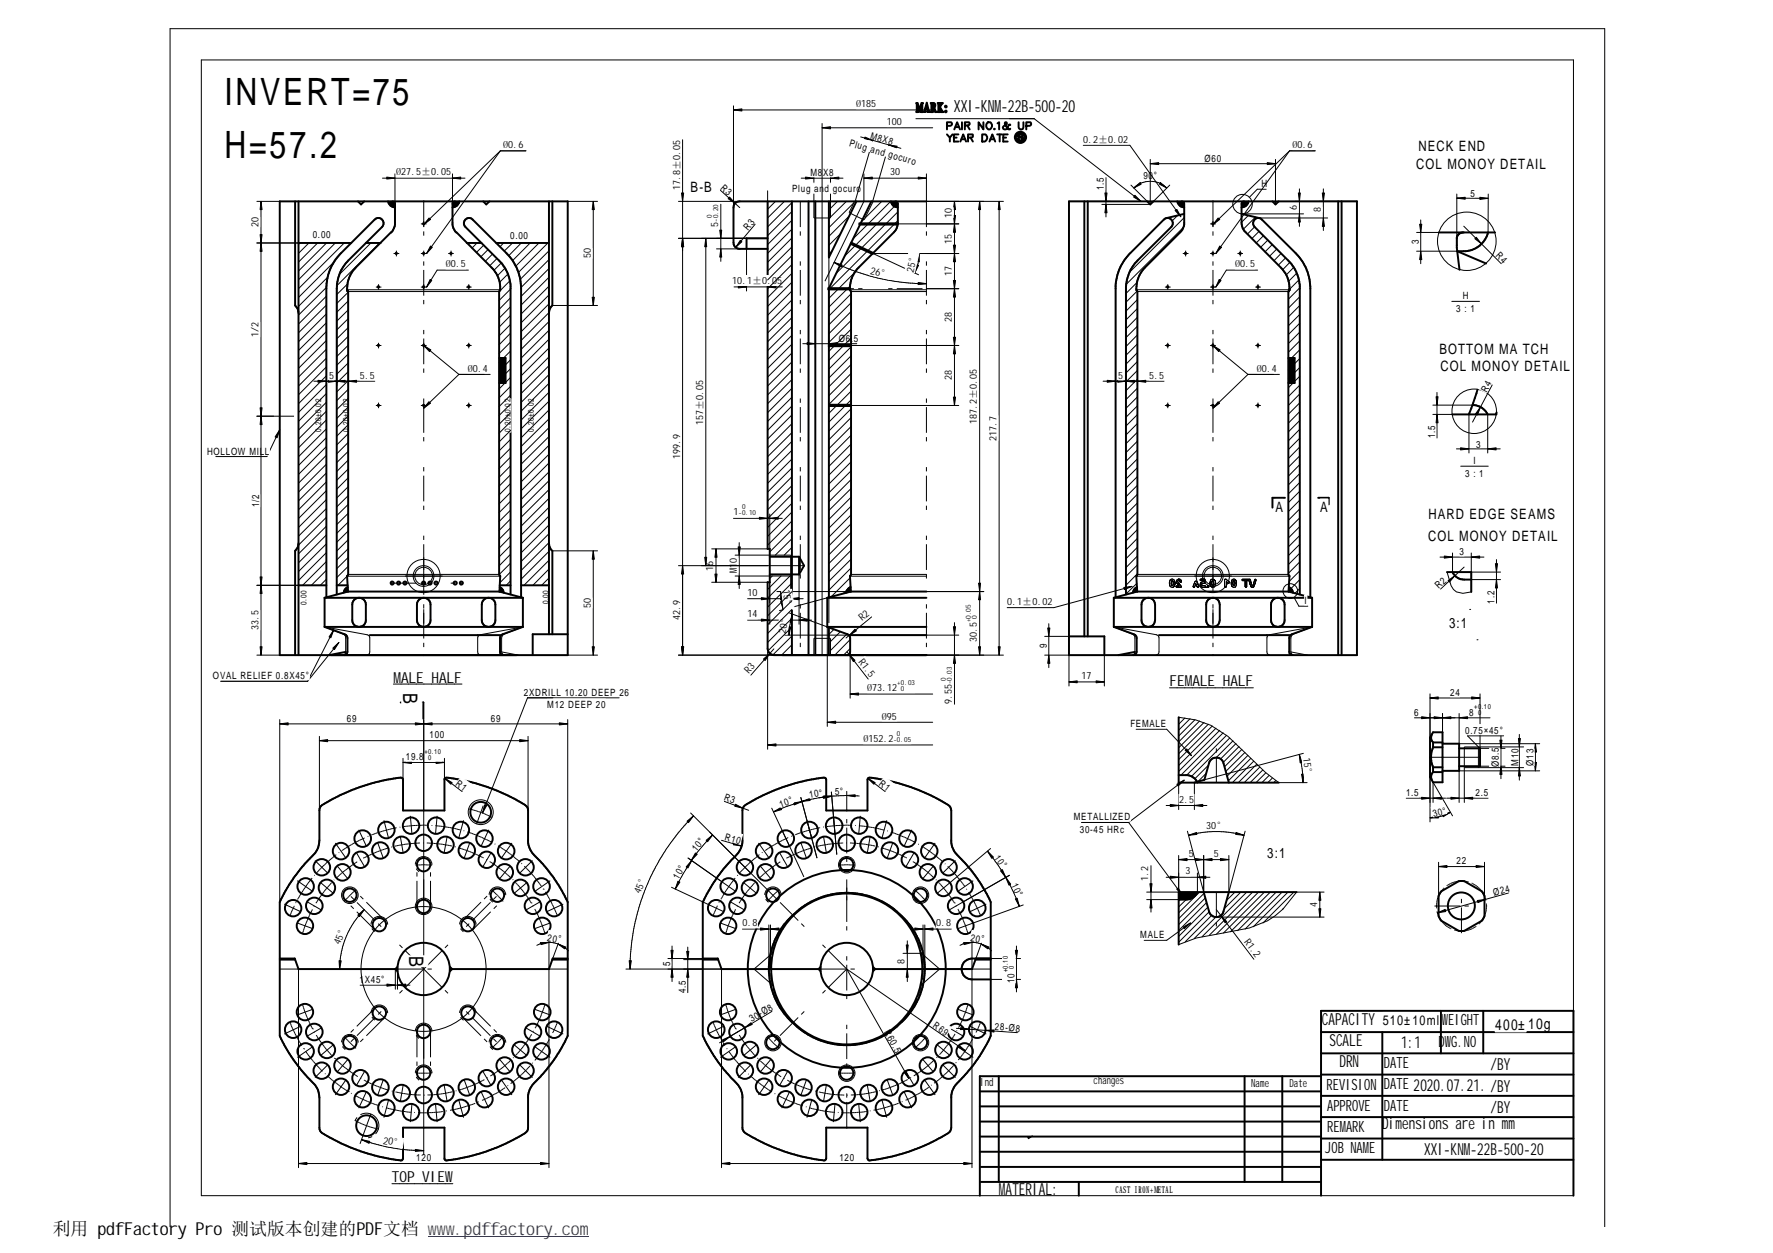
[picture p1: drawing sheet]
<svg xmlns="http://www.w3.org/2000/svg" width="420mm" height="297mm" viewBox="0 0 420 297" stroke-linecap="round" stroke-linejoin="round" font-family="sans-serif">
<defs><g id="words">
<g font-size="8.9">
<text x="53.2" y="24.9">I</text>
<text x="55.8" y="24.9">NVERT=75</text>
<text x="53.2" y="37.4">H=57.2</text>
</g>
<g font-size="4.7">
<text x="95.5" y="164.4" transform="rotate(90 95.5 164.4)">B</text>
<text x="97" y="226.6" transform="rotate(90 97 226.6)">B</text>
</g>
<text font-size="4.2" x="12.5" y="292.7">利用 pdfFactory Pro 测试版本创建的PDF文档 www.pdffactory.com</text>
<text font-size="4" x="226.1" y="26.6">XXI-KNM-22B-500-20</text>
<g font-size="3.9">
<text x="313.3" y="242.9">CAPACITY</text>
<text x="315" y="247.9">SCALE</text>
<text x="332.1" y="248.5">1:1</text>
<text x="317.4" y="253">DRN</text>
<text x="353.2" y="253.7">/BY</text>
<text x="335" y="258.7">2020.07.21.</text>
<text x="353.2" y="258.8">/BY</text>
<text x="353.2" y="263.8">/BY</text>
<text x="327.6" y="267.6">Dimensions are in mm</text>
<text x="337.5" y="273.8">XXI-KNM-22B-500-20</text>
<text x="236.7" y="283.2">MATERIAL:</text>
</g>
<g font-size="3.7">
<text x="341.7" y="243.1">WEIGHT</text>
<text x="340.9" y="248.2">D</text>
<text x="342.4" y="248.2">WG.NO</text>
<text x="328" y="253.2">DATE</text>
<text x="314.4" y="258.3">REVISION</text>
<text x="314.5" y="263.3">APPROVE</text>
<text x="328" y="258.3">DATE</text>
<text x="328" y="263.3">DATE</text>
<text x="314.5" y="268.4">REMARK</text>
<text x="314" y="273.4">JOB NAME</text>
</g>
<g font-size="3.6">
<text x="93.2" y="161.8">MALE HALF</text>
<text x="277.2" y="162.7">FEMALE HALF</text>
<text x="354.3" y="244.3">400±</text>
<text x="362.2" y="244">10g</text>
<text x="92.9" y="280.3">TOP VIEW</text>
</g>
<g font-size="3.4">
<text x="336.2" y="35.9">NECK END</text>
<text x="335.6" y="40.1">COL MONOY DETAIL</text>
<text x="163.7" y="45.4">B-B</text>
<text x="341.1" y="83.9">BOTTOM MA TCH</text>
<text x="341.4" y="88">COL MONOY DETAIL</text>
<text x="302.3" y="121.4">A</text>
<text x="312.9" y="121.4">A</text>
<text x="338.5" y="123">HARD EDGE SEAMS</text>
<text x="338.4" y="128.3">COL MONOY DETAIL</text>
<text x="343.4" y="148.9">3:1</text>
<text x="300.3" y="203.4">3:1</text>
</g>
<text font-size="3.3" x="327.7" y="243">510±</text>
<text font-size="3.2" x="334.7" y="243">10ml</text>
<g font-size="2.7">
<text x="232.3" y="257.4">Ind</text>
<text x="296.5" y="257.7">Name</text>
<text x="305.6" y="257.8">Date</text>
</g>
<text font-size="2.6" x="259.2" y="257">changes</text>
<g font-size="2.4">
<text x="202.9" y="25.5">Ø185</text>
<text x="210.1" y="29.7">100</text>
<text x="119.3" y="35.1">Ø0.6</text>
<text x="201.1" y="34.6" transform="rotate(16 201.1 34.6)">Plug and gocuro</text>
<text x="206.1" y="32.8" transform="rotate(16 206.1 32.8)">M8X8</text>
<text x="256.7" y="33.8">0.2±0.02</text>
<text x="306.3" y="35.1">Ø0.6</text>
<text x="93.9" y="41.6">Ø27.5±0.05</text>
<text x="192.1" y="41.7">M8X8</text>
<text x="210.9" y="41.6">30</text>
<text x="285.5" y="38.3">Ø60</text>
<text x="161.2" y="45" transform="rotate(-90 161.2 45)">17.8±0.05</text>
<text x="170.6" y="44.7" transform="rotate(42 170.6 44.7)">R3</text>
<text x="187.7" y="45.6">Plug</text>
<text x="193" y="45.6">an</text>
<text x="195.4" y="45.6">d</text>
<text x="197.4" y="45.6">gocuro</text>
<text x="261.6" y="45.1" transform="rotate(-90 261.6 45.1)">1.5</text>
<text x="271" y="42.5">90</text>
<text x="273.4" y="42.5">°</text>
<text x="298.9" y="44.4">H</text>
<text x="348.4" y="46.8">5</text>
<text x="61.3" y="53.8" transform="rotate(-90 61.3 53.8)">20</text>
<text x="170.2" y="53.8" transform="rotate(-90 170.2 53.8)">5</text>
<text x="225.6" y="51.6" transform="rotate(-90 225.6 51.6)">10</text>
<text x="307.3" y="49.8" transform="rotate(-90 307.3 49.8)">6</text>
<text x="313" y="50.3" transform="rotate(-90 313 50.3)">8</text>
<text x="74.1" y="56.3">0.00</text>
<text x="120.9" y="56.5">0.00</text>
<text x="177.3" y="54.7" transform="rotate(-50 177.3 54.7)">R3</text>
<text x="225.6" y="57.8" transform="rotate(-90 225.6 57.8)">15</text>
<text x="336.2" y="57.9" transform="rotate(-90 336.2 57.9)">3</text>
<text x="105.7" y="63.4">Ø0.5</text>
<text x="140" y="61.2" transform="rotate(-90 140 61.2)">50</text>
<text x="206.2" y="64.9" transform="rotate(13 206.2 64.9)">26°</text>
<text x="216.5" y="64.7" transform="rotate(-77 216.5 64.7)">25°</text>
<text x="225.6" y="65.5" transform="rotate(-90 225.6 65.5)">17</text>
<text x="292.7" y="63.4">Ø0.5</text>
<text x="354.3" y="60.8" transform="rotate(45 354.3 60.8)">R4</text>
<text x="173.5" y="67.3">10.1±0.05</text>
<text x="346.6" y="70.9">H</text>
<text x="225.6" y="76.4" transform="rotate(-90 225.6 76.4)">28</text>
<text x="345.1" y="74">3 : 1</text>
<text x="61.3" y="79.9" transform="rotate(-90 61.3 79.9)">1/2</text>
<text x="198.8" y="81">Ø6.5</text>
<text x="78" y="89.7">5</text>
<text x="85.3" y="89.8">5.5</text>
<text x="110.8" y="88.1">Ø0.4</text>
<text x="265" y="89.7">5</text>
<text x="272.3" y="89.8">5.5</text>
<text x="297.9" y="88.1">Ø0.4</text>
<text x="225.6" y="90.2" transform="rotate(-90 225.6 90.2)">28</text>
<text x="166.6" y="100.7" transform="rotate(-90 166.6 100.7)">157±0.05</text>
<text x="231.5" y="100.5" transform="rotate(-90 231.5 100.5)">187.2±0.05</text>
<text x="49.1" y="107.8">HOLLOW MILL</text>
<text x="236.2" y="104.5" transform="rotate(-90 236.2 104.5)">217.7</text>
<text x="340.1" y="103.9" transform="rotate(-90 340.1 103.9)">1.5</text>
<text x="349.8" y="106.2">3</text>
<text x="161.2" y="108.9" transform="rotate(-90 161.2 108.9)">199.9</text>
<text x="347.2" y="113.1">3 : 1</text>
<text x="349.2" y="110">I</text>
<text x="61.4" y="120.2" transform="rotate(-90 61.4 120.2)">1/2</text>
<text x="173.8" y="122.2">1</text>
<text x="345.9" y="131.6">3</text>
<text x="169" y="135.3" transform="rotate(-90 169 135.3)">1</text>
<text x="169" y="134.1" transform="rotate(-90 169 134.1)">6</text>
<text x="174.6" y="135.9" transform="rotate(-90 174.6 135.9)">M1</text>
<text x="174.6" y="133.5" transform="rotate(-90 174.6 133.5)">0</text>
<text x="177.2" y="141.3">10</text>
<text x="185.5" y="139.9" transform="rotate(83 185.5 139.9)">15°</text>
<text x="238.7" y="143.4">0.1±0.02</text>
<text x="309.2" y="143.2">I</text>
<text x="341" y="139.7" transform="rotate(-43 341 139.7)">R2</text>
<text x="354.2" y="143.1" transform="rotate(-90 354.2 143.1)">1.2</text>
<text x="61.3" y="149.4" transform="rotate(-90 61.3 149.4)">33.5</text>
<text x="140" y="144.1" transform="rotate(-90 140 144.1)">50</text>
<text x="161.2" y="147.1" transform="rotate(-90 161.2 147.1)">42.9</text>
<text x="177.2" y="146.4">14</text>
<text x="204.3" y="147.3" transform="rotate(-39 204.3 147.3)">R2</text>
<text x="186.2" y="150.3" transform="rotate(-80 186.2 150.3)">20°</text>
<text x="231.5" y="152.2" transform="rotate(-90 231.5 152.2)">30.5</text>
<text x="248.1" y="153.6" transform="rotate(-90 248.1 153.6)">9</text>
<text x="50.5" y="161">OVAL RELIEF 0.8X45°</text>
<text x="177.5" y="159.7" transform="rotate(-49 177.5 159.7)">R3</text>
<text x="203.3" y="156.9" transform="rotate(52 203.3 156.9)">R1.5</text>
<text x="256.3" y="161">17</text>
<text x="124.2" y="165">2XDRILL 10.20 DEEP 26</text>
<text x="129.7" y="167.9">M12 DEEP 20</text>
<text x="205.5" y="163.9">Ø73.12</text>
<text x="225.6" y="166.9" transform="rotate(-90 225.6 166.9)">9.55</text>
<text x="343.7" y="165">24</text>
<text x="82.2" y="171.1">69</text>
<text x="116.3" y="171.1">69</text>
<text x="209" y="170.6">Ø95</text>
<text x="267.9" y="172.4">FEMALE</text>
<text x="335.1" y="169.7">6</text>
<text x="347.2" y="174">0.75×45°</text>
<text x="348.1" y="169.7">8</text>
<text x="101.8" y="175">100</text>
<text x="204.6" y="176">Ø152.2</text>
<text x="308.8" y="179.7" transform="rotate(83 308.8 179.7)">15°</text>
<text x="96.2" y="180.3">19.8</text>
<text x="355.2" y="181.8" transform="rotate(-90 355.2 181.8)">Ø8.5</text>
<text x="359.8" y="181.6" transform="rotate(-90 359.8 181.6)">M10</text>
<text x="363.4" y="181.5" transform="rotate(-90 363.4 181.5)">Ø13</text>
<text x="107.8" y="186.1" transform="rotate(37 107.8 186.1)">R1</text>
<text x="171.4" y="189.6" transform="rotate(20 171.4 189.6)">R3</text>
<text x="185" y="191.5" transform="rotate(-20 185 191.5)">10°</text>
<text x="191.9" y="189.3" transform="rotate(-10 191.9 189.3)">10°</text>
<text x="197.9" y="188.5" transform="rotate(-3 197.9 188.5)">5°</text>
<text x="208.1" y="186.1" transform="rotate(37 208.1 186.1)">R1</text>
<text x="279.4" y="190.3">2.5</text>
<text x="333.2" y="188.8">1.5</text>
<text x="349.7" y="188.8">2.5</text>
<text x="254.5" y="194.5">METALLIZED</text>
<text x="255.9" y="197.5">30-45 HRc</text>
<text x="285.8" y="196.5">30°</text>
<text x="339.8" y="193.7" transform="rotate(-15 339.8 193.7)">30°</text>
<text x="165" y="201.9" transform="rotate(-50 165 201.9)">10°</text>
<text x="171.6" y="199.2" transform="rotate(16 171.6 199.2)">R10</text>
<text x="235.5" y="203.3" transform="rotate(55 235.5 203.3)">10°</text>
<text x="281.7" y="203.1">5</text>
<text x="287.7" y="203.2">5</text>
<text x="160.8" y="208.6" transform="rotate(-60 160.8 208.6)">10°</text>
<text x="239.6" y="209.8" transform="rotate(65 239.6 209.8)">10°</text>
<text x="272.1" y="208.8" transform="rotate(-90 272.1 208.8)">1.2</text>
<text x="281" y="207.3">3</text>
<text x="345.2" y="204.9">22</text>
<text x="151.7" y="212" transform="rotate(-68 151.7 212)">45°</text>
<text x="312.2" y="215" transform="rotate(-90 312.2 215)">4</text>
<text x="354.1" y="212.4" transform="rotate(-16 354.1 212.4)">Ø24</text>
<text x="175.9" y="219.6">0.8</text>
<text x="221.9" y="219.6">0.8</text>
<text x="80.5" y="224.1" transform="rotate(-67 80.5 224.1)">45°</text>
<text x="129.6" y="223" transform="rotate(10 129.6 223)">20°</text>
<text x="229.9" y="223" transform="rotate(10 229.9 223)">20°</text>
<text x="270.2" y="222.4">MALE</text>
<text x="294.8" y="223.3" transform="rotate(53 294.8 223.3)">R1.2</text>
<text x="85.2" y="233.1">1X45°</text>
<text x="158.8" y="229" transform="rotate(-90 158.8 229)">5</text>
<text x="214.4" y="228.5" transform="rotate(-90 214.4 228.5)">8</text>
<text x="240.4" y="233" transform="rotate(-90 240.4 233)">1</text>
<text x="240.4" y="231.8" transform="rotate(-90 240.4 231.8)">0</text>
<text x="162.5" y="235.4" transform="rotate(-90 162.5 235.4)">4.5</text>
<text x="178.2" y="242.4" transform="rotate(-31 178.2 242.4)">30-Ø8</text>
<text x="209.4" y="244.7" transform="rotate(60 209.4 244.7)">R60.5</text>
<text x="220.9" y="243.4" transform="rotate(35 220.9 243.4)">R69</text>
<text x="235.7" y="244.2" transform="rotate(4 235.7 244.2)">28-Ø8</text>
<text x="90.7" y="271.1" transform="rotate(10 90.7 271.1)">20°</text>
<text x="98.6" y="275.3">120</text>
<text x="198.9" y="275.3">120</text>
</g>
<text font-size="2.3" x="352.3" y="93.2" transform="rotate(-62 352.3 93.2)">R4</text>
<text font-size="2.2" x="264.3" y="282.9">CAST IRON+METAL</text>
<g font-size="1.9">
<text x="76.1" y="102.4" transform="rotate(-90 76.1 102.4)">0.20±0.02</text>
<text x="82.7" y="102.4" transform="rotate(-90 82.7 102.4)">0.20±0.02</text>
<text x="121" y="102.4" transform="rotate(-90 121 102.4)">0.20±0.02</text>
<text x="126.5" y="102.4" transform="rotate(-90 126.5 102.4)">0.20±0.02</text>
<text x="72.6" y="143.4" transform="rotate(-90 72.6 143.4)">0.00</text>
<text x="130" y="143.3" transform="rotate(-90 130 143.3)">0.00</text>
</g>
<g font-size="1.7">
<text x="168.7" y="51.8" transform="rotate(-90 168.7 51.8)">0</text>
<text x="170.2" y="52.6" transform="rotate(-90 170.2 52.6)">-0.20</text>
<text x="175" y="122.2">-0.10</text>
<text x="175.9" y="120.8">0</text>
<text x="230" y="147.5" transform="rotate(-90 230 147.5)">+0.05</text>
<text x="231.5" y="146.6" transform="rotate(-90 231.5 146.6)">0</text>
<text x="224.1" y="161.4" transform="rotate(-90 224.1 161.4)">0</text>
<text x="212.6" y="162.4">+0.03</text>
<text x="213.5" y="163.9">0</text>
<text x="225.6" y="162.2" transform="rotate(-90 225.6 162.2)">-0.03</text>
<text x="349.4" y="168.1">+0</text>
<text x="350.3" y="169.5">0</text>
<text x="351.2" y="168.1">.10</text>
<text x="100.6" y="178.7">+0.10</text>
<text x="211.7" y="176">-0.05</text>
<text x="212.6" y="174.5">0</text>
<text x="101.5" y="180.2">0</text>
<text x="238.8" y="230.5" transform="rotate(-90 238.8 230.5)">+0.10</text>
<text x="240.3" y="229.6" transform="rotate(-90 240.3 229.6)">0</text>
</g>
</g></defs>
<g fill="none" stroke="#000" stroke-width=".24">
<path d="M47.7 14.2h325.2v269.2h-325.2zM118.6 35.8h6M118.6 35.8l-18.2 17.4M118.6 35.8l-17.5 24.3M161.8 33.1v122.2M173.8 26.1h47.2M173.8 25.1v24.1M194.8 30.3h26.2M194.8 29.3v18.4M204 32.5l9.5 2.7M207.1 32.3l-4.5 15.4M210.9 33.4l-4.1 14.3"/>
<path d="M217 28.1h28.1l25.3 19.6M256.7 34.4h11.1l12 17M272.6 37.8v10.7h-11.5M272.6 38.8h29.7M302.3 37.8v10.7M305.6 35.8h6.1M305.6 35.8l-17.5 24.3M305.6 35.8l-18.2 17.4M60.9 47.7h5.4M60.9 57.6h9.8M61.8 47.7v107.6M71.1 57.6l-.4 .3"/>
<path d="M73.2 57.6l-2.5 2.5M75.3 57.6l-4.6 4.5M77.4 57.6l-6.7 6.6M79.5 57.6l-8.8 8.7M81.6 57.6l-10.9 10.8M87.9 57.6l-7.5 7.5M90 57.6l-10.2 10.1M90.6 42.2h19.6M93.6 41.2v11.7M107.2 41.2v7.1M111 57.6l-.2 .2M113 57.6l-1.2 1.2"/>
<path d="M114.6 58.1l-1.7 1.8M115.7 59.2l-1.8 1.7M119.3 57.6l-.8 .9M121.5 57.6l-2 1.9M123.5 57.6l-2.9 3M125.6 57.6l-4.1 4.2M127.7 57.6l-5.5 5.5M129.8 57.6l-6.9 7M130.1 59.5l-6.8 6.7M134.5 47.7h7.1M140.6 47.7v24.7M160.8 47.7h14.5"/>
<path d="M160.8 56.5h21.1M167.3 56.5v77.6M169.8 59h5.5M170.7 45.1l4.6 4.1M170.8 48.4v13.6M176.9 59v10M178.9 53.2l-4.6 5.5M181.9 45.2v23.8M183.8 47.7l-1.9 1.9M185.9 47.7l-4 4M187.7 58.5l-5.8 5.7M187.7 56.4l-5.8 5.8"/>
<path d="M187.7 54.3l-5.8 5.8M187.7 52.2l-5.8 5.8M187.7 50.2l-5.8 5.7M187.7 48l-5.8 5.8M189.9 42.2h9.9M192.9 41.2v6.5M193.2 47.7v34.8M196.4 47.7v34.8M196.6 51.7l-.2 .1M196.8 41.2v6.5M197.2 59.5l-.8 .7M198.5 47.7l-1.7 1.7"/>
<path d="M199.2 55.4l-2.8 2.8M200.6 47.7l-3.8 3.8M201.2 51.3l-4.8 4.7M201.6 57.6l16.1 7.5M202.4 48l-6 6M202.6 58.3l-2.4 2.4M204 58.9l-5.8 5.9M204.6 52.1l-.4 .4M204.7 42.2h14.8M204.7 41.2v6.5M205.5 59.6l-8.7 8.7M205.6 53.2l-3.4 3.4"/>
<path d="M207.6 53.2l-4.9 5M209 47.7l-4 4M209.8 53.2l-5.7 5.6M211.1 47.7l-5.2 5.2M211.8 53.2l-6.2 6.3M212 48.9l-4.1 4M212.8 52.3l-.7 .6M212.8 50.2l-2.7 2.7M219.5 41.2v6.5h18.3M219.5 53.1h7.7M226.2 47.7v48.4M232.2 47.7v107.6"/>
<path d="M236.8 47.7v107.6M253.3 47.7h9.8M262.1 42.1v9.3M268 43.9l3.9 3.8M268.7 44.6a5.6 5.6 0 0 1 7.8 0M277.2 43.9l-3.9 3.8M279.1 51.1l-1.3 1.3M280.5 53.8l-13.6 13.6M280.6 51.6l-12.9 12.9M294.2 50.7h14.7M295.8 51.1l-1.6 1.6M297.3 53.8l-1.7 1.7"/>
<path d="M297.5 51.5l-2.9 2.9M298.2 51.7h16.4M298.4 54.8l-1.8 1.8M299.4 55.9l-1.8 1.7M300.1 44.9h-2.2l-1.8 1.9M300.4 56.9l-1.7 1.8M301.5 58l-1.7 1.7M302.6 59l-1.8 1.8M306.9 47.7h14.7M307.9 44.8v8.9M313.6 44.8v9.8M335.7 59.5h9.6"/>
<path d="M335.7 55.1h5.3M336.7 52.1v10.4M345.2 47h7.4M345.2 46v12.2M346.9 53.6l8.9 8.9M352.7 46l-.1 9.1M77.3 68.4v23M77.3 78.6l-6.6 6.6M77.3 76.5l-6.6 6.6M77.3 74.4l-6.6 6.6M77.3 72.3l-6.6 6.6M77.3 70.2l-6.6 6.6"/>
<path d="M77.3 68.1l-6.6 6.6M77.6 65.7l-6.9 6.9M79.1 62.2l-8.4 8.3M79.8 68.4v23M82.3 68.7h36.1M82.4 67.3l-2.6 2.5M82.5 69.1v22.3M82.5 79.7l-2.7 2.7M82.5 77.6l-2.7 2.7M82.5 75.5l-2.7 2.7M82.5 73.4l-2.7 2.7M82.5 71.3l-2.7 2.7"/>
<path d="M82.5 69.2l-2.7 2.8M82.6 69.1h35.6M111 64h-7.4l-2.5 4.1M116.7 60.2l-1.7 1.8M117.8 61.3l-1.8 1.7M118.8 62.3l-1.7 1.8M119.7 63.6l-1.8 1.8M120.4 65l-2 2M120.8 66.6l-2.5 2.6M121 79l-2.7 2.7M121 76.9l-2.7 2.7M121 74.8l-2.7 2.7"/>
<path d="M121 72.7l-2.7 2.7M121 70.6l-2.7 2.7M121 68.5l-2.7 2.7M130.1 61.5l-6.6 6.6M130.1 65.7l-6.6 6.6M130.1 69.9l-6.6 6.6M130.1 74.1l-6.6 6.6M130.1 78.3l-6.6 6.6M130.1 76.2l-6.6 6.6M130.1 72l-6.6 6.6M130.1 67.8l-6.6 6.7M130.1 63.7l-6.6 6.6"/>
<path d="M130.9 72.4h10.7M173.9 68h11.5M187.7 79.5l-5.8 5.7M187.7 77.4l-5.8 5.7M187.7 75.3l-5.8 5.7M187.7 73.2l-5.8 5.7M187.7 71.1l-5.8 5.7M187.7 69l-5.8 5.7M187.7 66.9l-5.8 5.7M187.7 64.8l-5.8 5.8M187.7 62.7l-5.8 5.7M187.7 60.6l-5.8 5.8"/>
<path d="M196.4 68.6h.1M197.7 62.2l3.4 1.5 3.6 1.3a47.7 47.7 0 0 0 14.8 2.3M198.5 68.6l-2.1 2.1M200.7 68.6l-4.3 4.2M201.5 67.8l-.5 .5M201.5 68.7h18M201.7 78l-3.7 3.8M201.7 76l-5.3 5.2M201.7 73.9l-5.3 5.2M201.7 71.8l-5.3 5.2M201.7 69.7l-5.3 5.2M201.8 69.1h17.7"/>
<path d="M202.6 64.6l-3.8 3.7M217.8 60.1l-.2 2.4-.9 2.2M219.5 60.1h7.7M219.5 68.4h7.7M264.4 68.4v23M266.8 68.4v23M269.4 68.7h36.1M269.5 67l-2.7 2.6M269.5 69l-2.7 2.7M269.5 69.1v22.3M269.5 73.1l-2.7 2.7M269.5 77.3l-2.7 2.7"/>
<path d="M269.5 79.4l-2.7 2.8M269.5 75.2l-2.7 2.8M269.5 71l-2.7 2.8M269.6 69.1h35.6M298 64h-7.4l-2.5 4.1M303.6 60.1l-1.7 1.7M304.7 61.1l-1.8 1.8M305.7 62.2l-1.7 1.8M306.6 63.4l-1.8 1.8M307.3 64.8l-1.9 1.9M307.8 66.4l-2.2 2.2M308 78.7l-2.7 2.7"/>
<path d="M308 76.6l-2.7 2.7M308 74.5l-2.7 2.7M308 72.4l-2.7 2.7M308 70.3l-2.7 2.8M308 68.2l-2.7 2.7M344 71.4h6.6M60.9 98.7h3.9M74.4 90.4h14.4M77.3 97.5l-6.6 6.6M77.3 95.4l-6.6 6.6M77.3 93.3l-6.6 6.6M77.3 91.2l-6.6 6.6"/>
<path d="M77.3 89.1l-6.6 6.6M77.3 87l-6.6 6.6M77.3 84.9l-6.6 6.6M77.3 82.8l-6.6 6.6M77.3 80.7l-6.6 6.6M77.3 99.6l-6.6 6.6M82.5 92.3l-2.7 2.7M82.5 90.2l-2.7 2.7M82.5 88.1l-2.7 2.7M82.5 86l-2.7 2.7M82.5 83.9l-2.7 2.7M82.5 81.8l-2.7 2.7"/>
<path d="M82.5 94.4l-2.7 2.7M82.5 96.5l-2.7 2.7M82.5 98.6l-2.7 2.7M100.4 81.9l8.4 6.9M108.8 88.8h7.4M108.8 88.8l-8.4 8M121 83.2l-2.7 2.7M121 87.4l-2.7 2.7M121 89.5l-2.7 2.7M121 91.6l-2.7 2.7M121 93.7l-2.7 2.7M121 97.9l-2.7 2.7"/>
<path d="M121 95.8l-2.7 2.7M121 85.3l-2.7 2.7M121 81.1l-2.7 2.7M121 100l-2.7 2.7M130.1 82.5l-6.6 6.6M130.1 88.8l-6.6 6.6M130.1 86.7l-6.6 6.6M130.1 84.6l-6.6 6.6M130.1 80.4l-6.6 6.6M130.1 90.9l-6.6 6.6M130.1 93l-6.6 6.6M130.1 95.1l-6.6 6.6"/>
<path d="M130.1 97.2l-6.6 6.6M130.1 99.3l-6.6 6.6M187.7 98.4l-5.8 5.7M187.7 96.3l-5.8 5.7M187.7 94.2l-5.8 5.7M187.7 92.1l-5.8 5.7M187.7 90l-5.8 5.7M187.7 87.9l-5.8 5.7M187.7 85.8l-5.8 5.7M187.7 83.7l-5.8 5.7M187.7 81.6l-5.8 5.7M190.2 81.5h12.8"/>
<path d="M197.7 82.1l-1.3 1.2M198.2 96.3l-1.8 1.7M199.8 82.1l-3.4 3.3M200.2 96.3l-3.8 3.8M201.7 92.7l-3.2 3.3M201.7 90.6l-5.3 5.3M201.7 88.5l-5.3 5.3M201.7 86.4l-5.3 5.3M201.7 84.4l-5.3 5.2M201.7 82.2l-5.3 5.3M201.7 80.2l-1.6 1.6M201.7 94.8l-1.2 1.2"/>
<path d="M201.7 96.9l-5.3 5.3M201.7 99l-5.3 5.3M219.5 81.9h7.7M219.5 96.1h7.7M261.4 90.4h14.4M269.5 81.5l-2.7 2.7M269.5 85.7l-2.7 2.7M269.5 98.3l-2.7 2.7M269.5 96.2l-2.7 2.7M269.5 94.1l-2.7 2.7M269.5 92l-2.7 2.7M269.5 89.9l-2.7 2.7"/>
<path d="M269.5 87.8l-2.7 2.7M269.5 83.6l-2.7 2.7M287.4 81.9l8.3 6.9M295.7 88.8l-8.3 8M295.7 88.8h7.5M308 80.8l-2.7 2.7M308 82.9l-2.7 2.7M308 85l-2.7 2.7M308 87.1l-2.7 2.7M308 89.2l-2.7 2.7M308 91.3l-2.7 2.7M308 93.4l-2.7 2.7"/>
<path d="M308 95.5l-2.7 2.7M308 97.6l-2.7 2.7M308 99.7l-2.7 2.7M339.6 96h9.4M339.6 98.2h4.5M340.5 93v10.8M348.1 98.2v9.2M352.6 98.2v9.2M353.6 91.3l-4.6 8.8M66.3 101.9l-3.1 6.3h-12.1M77.3 101.7l-6.6 6.6M77.3 103.7l-6.6 6.6"/>
<path d="M77.3 105.9l-6.6 6.6M77.3 107.9l-6.6 6.6M77.3 110.1l-6.6 6.6M77.3 112.1l-6.6 6.6M77.3 114.2l-6.6 6.6M77.3 116.3l-6.6 6.6M77.3 118.4l-6.6 6.6M82.5 100.7l-2.7 2.7M82.5 102.8l-2.7 2.7M82.5 104.8l-2.7 2.8M82.5 107l-2.7 2.7M82.5 109l-2.7 2.8"/>
<path d="M82.5 111.2l-2.7 2.7M82.5 113.2l-2.7 2.8M82.5 115.3l-2.7 2.8M82.5 117.5l-2.7 2.7M82.5 119.5l-2.7 2.7M121 102.1l-2.7 2.7M121 104.2l-2.7 2.7M121 106.2l-2.7 2.8M121 108.4l-2.7 2.7M121 110.4l-2.7 2.7M121 112.6l-2.7 2.7M121 114.6l-2.7 2.7"/>
<path d="M121 116.7l-2.7 2.8M121 118.8l-2.7 2.7M130.1 109.8l-6.6 6.6M130.1 105.6l-6.6 6.6M130.1 101.4l-6.6 6.6M130.1 103.5l-6.6 6.6M130.1 107.7l-6.6 6.5M130.1 111.9l-6.6 6.5M130.1 113.9l-6.6 6.7M130.1 116.1l-6.6 6.5M130.1 118.1l-6.6 6.6M187.7 106.8l-5.8 5.7"/>
<path d="M187.7 104.6l-5.8 5.8M187.7 102.6l-5.8 5.7M187.7 100.4l-5.8 5.8M187.7 108.8l-5.8 5.8M187.7 110.9l-5.8 5.8M187.7 113l-5.8 5.8M187.7 115.1l-5.8 5.7M187.7 117.2l-5.8 5.8M187.7 119.3l-5.8 5.7M201.7 101.1l-5.3 5.3M201.7 103.2l-5.3 5.2M201.7 105.3l-5.3 5.3"/>
<path d="M201.7 107.4l-5.3 5.2M201.7 109.5l-5.3 5.3M201.7 111.6l-5.3 5.2M201.7 113.7l-5.3 5.2M201.7 115.8l-5.3 5.2M201.7 117.9l-5.3 5.2M269.5 119.2l-2.7 2.7M269.5 117.2l-2.7 2.7M269.5 115l-2.7 2.8M269.5 113l-2.7 2.7M269.5 110.9l-2.7 2.7M269.5 108.8l-2.7 2.7"/>
<path d="M269.5 106.7l-2.7 2.7M269.5 104.6l-2.7 2.7M269.5 102.5l-2.7 2.7M269.5 100.4l-2.7 2.7M308 101.8l-2.7 2.7M308 103.9l-2.7 2.7M308 105.9l-2.7 2.8M308 108.1l-2.7 2.7M308 110.1l-2.7 2.8M308 112.3l-2.7 2.7M308 114.4l-2.7 2.7M308 116.4l-2.7 2.8"/>
<path d="M308 118.6l-2.7 2.7M345.1 106.4h10.4M346.2 110.5h6.5M60.9 138.8h9.8M77.3 120.6l-6.6 6.5M77.3 122.6l-6.6 6.6M77.3 124.7l-6.6 6.6M77.3 126.8l-6.6 6.6M77.3 128.9l-6.6 6.6M77.3 131l-6.6 6.6M77.3 133.1l-5.6 5.7M77.3 135.2l-3.5 3.6"/>
<path d="M77.3 137.3l-1.4 1.5M82.3 136.6l-2.2 2.2M82.3 136.6h36.1M82.4 138.5l-.2 .3M82.5 121.7l-2.7 2.7M82.5 123.7l-2.7 2.7M82.5 125.8l-2.7 2.8M82.5 127.9l-2.7 2.7M82.5 130l-2.7 2.7M82.5 132.1l-2.7 2.7M82.5 134.2l-2.7 2.7M82.6 136.2h35.6"/>
<path d="M121 120.9l-2.7 2.7M121 123l-2.7 2.8M121 125.1l-2.7 2.7M121 127.2l-2.7 2.7M121 129.3l-2.7 2.7M121 131.4l-2.7 2.7M121 133.5l-2.7 2.7M121 135.6l-2.6 2.6M121 137.7l-1 1.1M130.1 120.3l-6.6 6.6M130.1 122.3l-6.6 6.6M130.1 124.4l-6.6 6.6"/>
<path d="M130.1 126.5l-6.6 6.6M130.1 128.6l-6.6 6.6M130.1 130.7l-6.6 6.6M130.1 132.8l-5.9 6M130.1 134.9l-3.8 3.9M130.1 137l-1.7 1.8M130.9 130.6h10.7M140.6 130.6v24.7M160.8 134.1h21.1M168.7 138h13.2M169.7 130.1v7.9M173.8 122.9h11.6"/>
<path d="M174.2 136.6h8.2M174.2 131.6h8.2M175.2 128.6v10.9M181.9 121.9v8.2h-13.2M182.4 121.9v8.2M182.4 138v10M183 136.6l-.6 .5M185.1 136.6l-3.2 3.1M187.2 136.6l-5.3 5.2M187.4 136.6v6.3M187.5 136.2l-.1 .2M187.7 121.4l-5.8 5.8"/>
<path d="M187.7 123.5l-5.8 5.7M187.7 125.6l-5.3 5.2M187.7 127.7l-4 3.9M187.7 129.8l-1.9 1.8M187.7 131.9l-.1 .1M187.7 138.2l-5.8 5.7M189.4 136.2v11.8M201.5 137l-4.5 4.5M201.5 136.6h18M201.5 139l-1.7 1.7M201.7 120l-5.3 5.2M201.7 122.1l-5.3 5.2"/>
<path d="M201.7 124.2l-5.3 5.2M201.7 126.3l-5.3 5.2M201.7 128.4l-5.3 5.2M201.7 130.5l-5.3 5.2M201.7 132.6l-5.3 5.2M201.7 134.6l-5.3 5.3M201.8 136.2h17.7M268.3 139l-18.5 5h-11.1M269.4 136.6h36.1M269.4 138.3l-2.6 2.5M269.5 121.4l-2.7 2.7M269.5 123.4l-2.7 2.8"/>
<path d="M269.5 125.5l-2.7 2.8M269.5 127.6l-2.7 2.8M269.5 129.7l-2.7 2.7M269.5 131.8l-2.7 2.8M269.5 133.9l-2.7 2.7M269.5 136l-2.7 2.8M269.6 136.2h35.6M277.1 138.2l.1 .4-.1-.4M277.2 138.6v.3v-.3M277.2 137.7l-.1 .5 .1-.5M277.3 137.5l-.1 .2 .1-.2M277.3 139h.1"/>
<path d="M277.5 138.2l.1 .5-.1-.5M277.5 137.3l-.2 .2 .2-.2M277.5 139.2l-.2-.2 .2 .2M277.6 138.7h.1M277.6 137.8l-.1 .4 .1-.4M277.7 137.7l-.1 .1 .1-.1M277.7 138.8l-.1-.1 .1 .1M277.8 137.3h-.3h.3M277.8 139.2h-.3h.3M277.9 137.7h-.2h.2M277.9 138.8h-.2h.2M278 137.8l-.1-.1 .1 .1"/>
<path d="M278 138.7l-.1 .1 .1-.1M278 137.8v.4v-.4M278 138.7h.1M278 138.2v.5v-.5M278.1 137.4l-.3-.1 .3 .1M278.1 139.1l-.3 .1 .3-.1M278.3 137.7l-.2-.3 .2 .3M278.3 138.9l-.2 .2 .2-.2M278.3 137.7l.2 .5-.2-.5M278.4 138.6l-.1 .3 .1-.3M278.5 138.2l-.1 .4 .1-.4M278.7 139.1l.1 .1-.1-.1"/>
<path d="M278.8 138v-.4v.4M278.8 139l-.1 .1 .1-.1M278.8 139.2h.1M278.8 137.6l.2-.2-.2 .2M278.8 138.9h.1M278.9 138.2l.5 .7-.5-.7M278.9 138.2l-.1-.2 .1 .2M279 137.4l.3-.1-.3 .1M279.1 137.8l.1-.1-.1 .1M279.1 138v-.2v.2M279.2 137.7l.2-.1-.2 .1M279.3 137.3h.3h-.3"/>
<path d="M279.4 137.6l.2 .1-.2-.1M279.4 138.9h-.6h.6M279.6 137.7v.2v-.2M279.6 137.3l.3 .2-.3-.2M279.6 137.9l.1 .1-.1-.1M279.7 138h.1h-.1M279.8 139.2h-1h1M279.8 139.2h.1h-.1M279.8 138h.1h-.1M279.9 137.5l.1 .3-.1-.3M279.9 139l-.8-1 .8 1M279.9 139.2l.1-.1-.1 .1"/>
<path d="M279.9 138l.1-.1-.1 .1M280 137.8h.1M280 139.1h.1M282.7 139v.1v-.1M282.7 139.1l.2 .1-.2-.1M282.9 139.2h.1h-.1M283 139.2l.1-.1-.1 .1M283.2 137.9l-.5 1.1 .5-1.1M283.2 137.8h.1M283.4 138.4l.3 .7-.3-.7M283.4 138.4l-.3 .7 .3-.7M283.4 137.8h-.2h.2"/>
<path d="M283.4 137.8h.1M283.5 137.8h.1M283.6 137.9l.5 1.1-.5-1.1M283.6 137.9l-.1-.1 .1 .1M283.7 139.1l.1 .1-.1-.1M283.8 139.2h.1h-.1M283.9 139.2l.2-.1-.2 .1M284.1 139.1v-.1v.1M284.4 137.5l.1 .1-.1-.1M284.4 138.5v.3v-.3M284.4 138.8l.2 .3-.2-.3M284.5 137.3l-.1 .2 .1-.2"/>
<path d="M284.5 137.6l.1 .1-.1-.1M284.5 138.2l-.1 .3 .1-.3M284.6 137.3h.7h-.7M284.6 137.7h.6h-.6M284.6 137.3h-.1h.1M284.6 139.1l.3 .1-.3-.1M284.7 138l-.2 .2 .2-.2M284.8 138.5v.3v-.3M284.8 138.4v.1v-.1M284.8 138.8h.2h-.2M284.9 139.2h.1M285 138.3h.3h-.3"/>
<path d="M285 137.9l-.3 .1 .3-.1M285 138.3l-.2 .1 .2-.1M285.2 137.7v.2v-.2M285.2 137.9h-.2h.2M285.3 138.3l.2-.1-.2 .1M285.5 138.8h-.5h.5M285.5 139.2h-.5h.5M285.5 139.2h.1h-.1M285.5 137.3h-.2h.2M285.5 138.2v-.1v.1M285.5 138.1v-.6v.6M285.5 137.5v-.2v.2"/>
<path d="M285.6 139.2l.1-.1-.1 .1M285.6 138.9l-.1-.1 .1 .1M285.7 139.1l-.1-.2 .1 .2M286.1 139.1v-.2v.2M286.1 138.9l.2-.1-.2 .1M286.1 139.2v-.1v.1M286.3 139.2h-.8h.8M286.3 138.8l.1 .1-.1-.1M286.3 139.2h-.2h.2M286.4 138.9l.1 .2-.1-.2M286.4 139.2h-.1h.1M286.5 139.1l-.1 .1 .1-.1"/>
<path d="M286.7 138.2l.1 .4-.1-.4M286.8 138.6l.1 .3-.1-.3M286.9 137.7l-.2 .5 .2-.5M286.9 137.5v.2v-.2M286.9 139h.1M287.1 138.2l.1 .5-.1-.5M287.1 137.3l-.2 .2 .2-.2M287.1 139.2l-.2-.2 .2 .2M287.2 138.7h.1M287.2 137.8l-.1 .4 .1-.4M287.3 137.7l-.1 .1 .1-.1M287.3 138.8l-.1-.1 .1 .1"/>
<path d="M287.4 137.7h-.1h.1M287.4 138.8h-.1h.1M287.4 137.3h-.3h.3M287.4 139.2h-.3h.3M287.6 137.8l-.2-.1 .2 .1M287.6 138.7l-.2 .1 .2-.1M287.6 137.8l.1 .4-.1-.4M287.6 138.7h.1M287.7 138.2l-.1 .5 .1-.5M287.7 137.4l-.3-.1 .3 .1M287.7 139.1l-.3 .1 .3-.1M288 137.7l-.3-.3 .3 .3"/>
<path d="M288 138.9l-.3 .2 .3-.2M288 137.7l.1 .5-.1-.5M288 138.6v.3v-.3M288.1 138.2l-.1 .4 .1-.4M290.2 137.5v1.6v-1.6M290.2 137.4v.1v-.1M290.2 139.2v-.1v.1M290.4 137.3l-.2 .1 .2-.1M290.4 139.2h-.2h.2M290.5 137.3l.8 .7-.8-.7M290.5 137.3h-.1h.1M290.5 139.2h-.1h.1"/>
<path d="M290.6 137.9v1.2v-1.2M290.6 137.9l.4 .3-.4-.3M290.6 139.1l-.1 .1 .1-.1M291.2 138.3l-.2-.1 .2 .1M291.3 138v.1v-.1M291.3 138.2l-.1 .1 .1-.1M291.3 138.1v.1v-.1M291.8 138.2v.4v-.4M291.8 138.6l.1 .3-.1-.3M291.9 137.7l-.1 .5 .1-.5M291.9 137.5v.2v-.2M291.9 139h.1"/>
<path d="M292.1 138.2l.1 .5-.1-.5M292.2 137.3l-.3 .2 .3-.2M292.2 139.2l-.3-.2 .3 .2M292.2 137.8l-.1 .4 .1-.4M292.2 138.7h.1M292.4 137.7l-.2 .1 .2-.1M292.4 138.8l-.2-.1 .2 .1M292.5 137.7h-.1h.1M292.5 138.8h-.1h.1M292.5 137.3h-.3h.3M292.5 139.2h-.3h.3M292.6 137.8l-.1-.1 .1 .1"/>
<path d="M292.6 138.7l-.1 .1 .1-.1M292.6 137.8l.1 .4-.1-.4M292.6 138.7h.1M292.7 138.2l-.1 .5 .1-.5M292.8 137.4l-.3-.1 .3 .1M292.8 139.1l-.3 .1 .3-.1M292.9 137.7l-.1-.3 .1 .3M292.9 138.9l-.1 .2 .1-.2M292.9 137.7l.1 .5-.1-.5M293 138.6l-.1 .3 .1-.3M293 138.2v.4v-.4M294.3 137.5l.1-.1-.1 .1"/>
<path d="M294.4 137.6l-.1-.1 .1 .1M294.4 137.4l.1-.1-.1 .1M294.5 137.7h.6h-.6M294.5 137.7l-.1-.1 .1 .1M294.5 137.3h1.7h-1.7M295.1 139.1v-1.4v1.4M295.1 139.2v-.1v.1M295.2 139.2h.1M295.4 139.2h-.2h.2M295.4 139.1v-1.4v1.4M295.4 139.1v.1v-.1M295.4 137.7h.6h-.6"/>
<path d="M296 137.7l.2 .8-.2-.8M296.2 137.3l.1 .1-.1-.1M296.2 138.5l.3 .6-.3-.6M296.3 137.4v.1v-.1M296.3 137.5l.2 .8-.2-.8M296.5 138.3l.3 .6-.3-.6M296.5 139.2h.1M296.7 139.2h-.2h.2M296.9 138.9h-.1h.1M297 139.2h.1M297 139.2h-.3h.3M297.1 139.2h.1"/>
<path d="M297.1 138.3l-.2 .6 .2-.6M297.3 137.5l-.2 .8 .2-.8M297.3 137.5v-.1v.1M297.3 137.4l.2-.1-.2 .1M297.4 138.3l-.3 .8 .3-.8M297.5 137.3l.1 .1-.1-.1M297.6 137.4v.1v-.1M297.6 137.5l-.2 .8 .2-.8M308 120.6l-2.7 2.7M308 122.8l-2.7 2.7M308 124.8l-2.7 2.7M308 126.9l-2.7 2.8"/>
<path d="M308 129l-2.7 2.7M308 131.1l-2.7 2.7M308 133.2l-2.7 2.7M308 135.3l-2.5 2.6M308 137.4l-2.1 2.1M308 139.5l-1.1 1.1M341.2 132.1h10.5M344.2 131.1v4.5M347 134.4l-5.6 5.2M348.7 131.1v9.2l-2 .4-1.6-.4-.7-.6-.5-.9-1-3.2M348.7 137.4h6.9M348.7 135.6h6.9"/>
<path d="M354.6 132.7v10.3M60.9 155.3h5.4M79.1 149.3l-6.2 12.2M80.3 152.3l-7.4 9.2M87 150.5l.3 .1 .3 .6v3.3l-.1 .4-.6 .4M87 150.5l-10.1-1.9 4.8 1.9 .2 .7v3.3l-.1 .4-.6 .4M118.9 154.5v-3.3l.3-.7 4.7-1.9-10.4 2-.3 .6v3.3l.1 .4 .6 .4M118.9 154.5l4 .8M118.9 154.5l.1 .4 .6 .4M134.5 155.3h7.1M160.8 155.3h77M177.2 141.9h13.1"/>
<path d="M177.2 147h15.1M181.9 154.5v23.1M183.4 153.8l-5.5 6.2M184.1 140.2h17.5M185.1 140.2l.1 2.2 .4 2.1M186 150.6h41.2M186.9 145.3l9.1 3.3v23.6M187.7 140.3l-5.8 5.7M187.7 142.4l-5.8 5.7M187.7 144.5l-5.8 5.7M187.7 146.6l-5.8 5.7M187.7 148.7l-5.7 5.6"/>
<path d="M187.7 150.8l-4.6 4.5M187.7 152.9l-2.5 2.4M187.7 155l-.4 .3M187.8 145.6l-.7 2.9-.1 2.1M196 141.7l-11.3 3.1M197.7 149.2l-1.3 1.2M199.2 149.7l-2.4 2.4M200.7 150.3l-3.9 3.9M200.7 154.5l5.1 6.5M201.5 154.5v11M201.5 151.6l-3.7 3.7M201.5 153.7l-1.6 1.6"/>
<path d="M206.5 146.2l-6 5M219.5 140.2h13.6M226.2 147.6v19.3M247.6 155.3h5.7v7.3M247.6 150.9h5.7M248.5 147.9v10.4M261.7 155.3v7.3M268.3 150.3l-4.4-1.7 10.2 1.9M268.4 150.3l.5 .6v3.6v.4l-.7 .4M274 150.5l.4 .1 .3 .6v3.3l-.1 .4-.7 .4M305.9 154.5v-3.3l.3-.7 4.7-1.9-10.4 2-.3 .6v3.3l.1 .4 .6 .4M305.9 154.5l4 .8"/>
<path d="M305.9 154.5l.1 .4 .7 .4M306.7 141.6l1.1 2.1h2.1M348.3 144.5h.1M350 151.7h.1M52.3 161.5h20.6M66.3 171.6h68.2M66.3 170.6v43.3M75.7 175.6h49.4M75.7 174.6v17.5M93.2 162.2h16.3M95.5 179.8v5M100.4 170.6v21.5"/>
<path d="M105.3 179.8v5M125.1 174.6v17.5M134.5 170.6v43.3M146.7 165.4h-21.7l-10.7 27.3M181.9 176.6h39.1M196 171.2h25M201.5 164.5h19.5M253.3 161.7h8.4M269.2 172.9h7.3l5.9 6.2M277.2 163.1h19.8M279.3 170l4.1 .7 3.5 1.2 4.1 2.7 8.9 8.5 3.1 2.4h6.8M279.6 170l-.3 .3"/>
<path d="M280.8 170.2l-1.5 1.5M282 170.4l-2.7 2.7M283.2 170.6l-3.9 3.9M284.3 170.9l-5 5M285.3 171.3l-6 6M286.3 171.7l-7 7M287.3 172.1l-8 8M288.2 172.6l-8.9 8.9M289.1 173.1l-9.8 9.8M289.9 173.7l-10 10.1M290.7 174.3l-9.5 9.5M291.4 174.9l-9 9.2"/>
<path d="M292.2 175.6l-4 4M292.9 176.3l-3.6 3.6M293.6 177l-3.7 3.7M294.3 177.7l-4.1 4.1M295 178.4l-4.5 4.5M295.7 179.1l-4.9 4.9M296.4 179.8l-5.3 5.3M307.9 178.8l.2 .9a23.6 23.6 0 0 1 .7 5.8M308.9 178.6l-23.5 6.3M335.2 170.2h17.9M338.9 164.5v10.4M338.9 165.5h11.8"/>
<path d="M341.8 169.1v4.5M345.8 169.1v7.2h19.1M350.7 164.5v12.9h6M355.7 174.4v10.2M356.3 174.4h-8.5l2.6 2.7h10.7M360 174.1v10.8M363.9 176.3v6.4M95.5 180.7h9.8M105.4 184.5l4.1 3.1M163.7 192.7l19.8 19.8M164.3 193.4l-2.8 3.1-2.8 3.7a51.4 51.4 0 0 0-9 23.2l-.3 2.9-.1 3.4M168.9 197.9l-3.7 4.1-1.4 1.9"/>
<path d="M171 199.2l4.8 1.4M171.7 190l5.7 2.1M182.9 191.6l6.2 13.4M189.8 189l3.8 14.4-3.8-14.3M194.6 189l-.5 .1M194.9 189l-3.3 .6-2.3 .6-3.4 1.2-2.6 1.1M195.5 188.9l-.4 .1M196.2 188.8l-1.5 .2M196.7 188.8l-.8 .1M197 187.8l1.3 14.7M200.7 187.6v4.5M203.6 188.7l-3.3-.1-3.7 .2"/>
<path d="M205.7 184.5l4.1 3.1M256.3 195h11.2M267.5 195l12.7 17.2M276.4 191h9.6M279.3 185.5v6.4M280.6 184.9l-13.1 10.1M281.4 197l3.8 14.5v-8.7M281.6 198l3.3-.7 2.5-.2 4.1 .2 3.3 .7M283 185.5v6.4M285.8 183.3l-1.9 2M286.3 181.4l-3.1 3.2M295.1 197l-3.9 14.5v-8.7"/>
<path d="M297.1 180.5l-5 5M297.8 181.2l-4.3 4.3M298.5 181.8l-3.6 3.7M299.3 182.5l-3.1 3M300 183.2l-2.4 2.3M300.7 183.8l-1.7 1.7M301.5 184.5l-1.1 1M302.3 185l-.5 .5M333.2 189.2h9.4M338.9 184.2v10.6M339.6 190.2v-4.8l4.6 8M342.8 189.2h9.8"/>
<path d="M343.7 192.6a9.6 9.6 0 0 1-4.8 1.3M347 182v8.2M350.4 182h10.7M350.7 181.6h6M364.9 182.7h-19.1v7.5M86.3 215.6a20.3 20.3 0 0 0-5.8 14.1M159.1 210.3l8.5 4M163 203.4l7.7 5.4M163.9 204l-2.1 3.3-1.8 3.5M182.2 219.3v10.4M182.6 219.3v10.4M218.7 219.3v10.4"/>
<path d="M219.2 219.3v10.4M234 201.8l2.6 3.3 2.6 4.4 2.4 5.4M234.7 201.2l-9.6 8M239.2 207.5l-10.9 6.3 10.9-6.3M242.5 214.5l-11.9 4.3M271.7 213.3h7.6M272.8 205.2v11M276.4 208h10.3M279.3 203.8h11.9M279.3 202.8v8.7h-7.6M279.7 213.3l-.4 .3M281.1 213.3l-1.8 1.7"/>
<path d="M282.1 218.8l-5.6 4.1h-5.4M283.8 207v4.5M284.3 211.5l-5 4.9M285.3 211.8l-6 6M285.6 212.9l-6.3 6.3M285.9 214l-6.6 6.6M286.2 215.1l-6.9 6.9M286.5 216.2l-7.2 7.2M287.1 217l-6.2 6.3M288.1 217.4l-5.1 5.1M288.2 215.6l8.9 11.8M288.2 217.4h25.6"/>
<path d="M291.3 211.5l-.1 .1M292.7 211.5l-2 2M294 211.5l-3.8 3.9M295.4 211.5l-10.5 10.6M296.8 211.5l-10.2 10.2M298.2 211.5l-9.9 9.9M299.6 211.5l-9.7 9.7M301 211.5l-9.4 9.4M302.4 211.5l-9.1 9.1M303.8 211.5l-8.7 8.7M304.2 215.3l-.3 .3M305.2 211.5l-8.2 8.2"/>
<path d="M306.6 211.5l-7.3 7.3M312.8 211.5v5.9M313.8 211.5h-6.5l-3.3 4-1.8 1.6-1.8 1.2-4.3 1.7-12.6 2.4-4.2 1.5M340.9 205.4h10.9M340.9 204.4v8M351.8 204.4v8M357.5 211.7l-16.9 4.7M70.7 229.7v47.1M85.3 233.5h11.9M93.7 229.7v4.8M94.2 229.7v4.8M127.2 224.1a6.3 6.3 0 0 1 7.5 1.3"/>
<path d="M130.1 222.4v54.4M132.6 222.9l-1.6 4.3M148.3 229.7h22.7v47.1M158.3 227.2h8.2M159.3 224.3v8.4M162 227.5h4.5M163 224.5v10.8M175.9 220.2h9.7M182.9 239.8l-12.4 7.4M183 226l-4.3 3.7 4.3 3.8M214 229.7h16.3M214 226h4.4"/>
<path d="M215 223v9.7M215.8 220.2h9.6M218.3 226l4.4 3.7-4.4 3.8M227.5 224.1a6.3 6.3 0 0 1 6.6 .5l.8 .8M230.3 222.4v54.4M232.8 222.9l-1.5 4.3M234.8 232.2h7.1M234.8 227.2h7.1M240.9 224.3v10.8M226.7 243.8l14.4 1M228.8 249.1l-28.1-19.4 14.7 26M70.7 275.8h59.4"/>
<path d="M85.7 270.2a44 44 0 0 0 14.7 2.6M86 269.2l-.7 1.9M100.4 267.3v6.5M171 275.8h59.3M40.3 290.7v-283.9h340v283.9M92.9 280.6h14.4"/>
<circle cx="294.4" cy="48.4" r="2.31"/>
<circle cx="347.6" cy="57.2" r="6.9"/>
<circle cx="349.3" cy="97.5" r="5.3"/>
<circle cx="305.8" cy="140.1" r="1.74"/>
</g>
<g fill="none" stroke="#000" stroke-width=".47">
<path d="M217.1 24.4h.4l.4 1.6 .5-1.6h.3l-.1 .1v1.9l.1 .2h-.5l.2-1.8-.5 1.7-.5-1.7v1.6l.2 .2h-.5l.2-.2v-1.9zM219.5 25l.2 .7h-.4zM219.6 24.3l.5 2 .2 .2h-.5l.1-.1-.1-.5h-.5l-.1 .5 .1 .1h-.4zM220.6 24.4h.7a.61 .61 0 0 1 .1 1.1l.5 1.1h-.3l-.5-1h-.2v.8l.2 .2h-.5l.1-.2v-1.9zM220.9 24.6l.1-.1a.42 .42 0 0 1 .4 .5 .42 .42 0 0 1-.5 .4zM222.2 24.4h.6l-.3 .1 .1 .9 .5-.8-.2-.2h.5l-.6 1 .8 1.2h-.7l.2-.2-.5-.9v.9l.2 .2h-.6l.2-.2v-1.9zM223.9 25.1h.3l.1 .2-.3 .1zM223.9 26.3h.4l-.1 .3h-.2zM224.4 31.9l.7 .7 .6-.7M224.4 29.8l1-.1 .2-.5-.2-.2h-1v1.7M225.1 32.6v1M226 32.6h.7"/>
<path d="M226.1 30.7l.7-1.7 .7 1.7M226.4 30.1h.8M227.1 31.9h-1v1.7h1M227.6 33.6l.7-1.7 .6 1.7M227.9 33h.8M228 29v1.7M228.6 29.7h1l.2-.3-.1-.3-1.1-.1v1.7M229.2 29.7l.6 1M229.4 32.6l1.1-.1v-.6h-1.1v1.7M230 32.6l.5 1M232.7 31.9h.6a.88 .88 0 0 1 .7 .8 .88 .88 0 0 1-.7 .9h-.6zM233 29v1.7l-1.1-1.7v1.7"/>
<path d="M234.1 29a.88 .88 0 0 1 1 .6 .88 .88 0 0 1-.5 1.1 .92 .92 0 0 1-.9-.7 .92 .92 0 0 1 .4-1zM234.5 33.6l.7-1.7 .6 1.7M234.7 33h.8M235.6 30.5v.2l.2-.1M236.3 31.9h1.1M236.4 29.2l.4-.2v1.7M236.9 31.9v1.7M237.7 32.6h.7M238.8 31.9h-1.1v1.7h1.1M239.4 29.7l-.3-.2-.3 .6a.54 .54 0 0 1-.6 .6 .54 .54 0 0 1-.5-.7l.8-.5v-.5h-.3l-.1 .2 .2 .6 .6 .8 .4 .1 .1-.2M241.4 31.8a.72 .72 0 0 1 1.1 .4h-.2a.38 .38 0 0 0-.5-.4 .38 .38 0 0 0-.3 .5l.4 .1a.54 .54 0 0 1 .6 .4 .54 .54 0 0 1-.4 .7l-.6-.1-.4-.5 .3 .1a.56 .56 0 0 0 .9 0l-.1-.2-.4-.2a.49 .49 0 0 1-.5-.2 .49 .49 0 0 1 .1-.6zM241.4 29v1.1a.57 .57 0 0 0 .6 .6 .57 .57 0 0 0 .5-.6v-1.1"/>
<path d="M243.2 29.8l1-.1 .1-.2v-.4l-1.1-.1v1.7M66.3 47.7h68.2v107.6h-68.2zM69.9 47.7v24.7l.7 1 .1 .8M70.7 47.7v107.6M70.7 57.6h12.5M84.8 47.7l.8 .8 .7-.8M86.7 57.6h3.5M91.9 47.7l.2 .4a1.75 1.75 0 0 0 1.5 1.1M92.7 55.1l-8.4 8.3a7.2 7.2 0 0 0-2 5.5l.2 .3M93 47.7l.5 .3 .1 .3v5l-.4 1.2-.5 .6M93.8 60h.2v.2h-.2zM100.3 52.9h.2v.2h-.2z"/>
<path d="M100.3 60h.2v.2h-.2zM106.8 60h.2v.2h-.2zM107.8 47.7l-.5 .3-.1 .3v5a3.1 3.1 0 0 0 1 1.8M108.2 55.1l8.3 8.3a6.2 6.2 0 0 1 1.9 5.5l-.1 .2v67.1l.2 .4-.1 3.7M108.8 47.7a1.69 1.69 0 0 1-1.6 1.5M110.6 57.6h3.5M114.5 47.7l.7 .8 .8-.8M117.6 57.6h12.5M130.1 47.7v102.7M130.9 47.7v24.7l-.7 1-.1 .8M181.9 47.7v82.4h.5v7.9h-.5v15.8a1.6 1.6 0 0 0 1.5 1.5h36.1M181.9 56.5h-5v2.5"/>
<path d="M187.7 47.7v107.6M191.6 47.7v107.6M193.2 47.7v107.6M196.4 47.7v13.3l6.5-13.3M201.6 57.8l5.2 2.4M201.7 57.5l5.2 2.5M203.6 52.9h9.2M203.6 53.2h9.1M206.5 47.7l-10.1 20.7v73.2M211.1 47.7a1.69 1.69 0 0 0 1.7 1.5M212.2 47.7l.5 .3 .1 .3-.1 4.9M212.7 53.2l-.4 1.2-.5 .7-8.6 8.6a6.2 6.2 0 0 0-1.7 5.2l.2 .2v67.1l-.3 .4 .2 3.7"/>
<path d="M219.5 47.7h-44.2a1.45 1.45 0 0 0-1.5 1.5v8.3a1.45 1.45 0 0 0 1.5 1.5h6.6M253.3 47.7h68.3v107.6h-68.3zM257 47.7v103.2M257.8 47.7v103.2M271.9 47.7l.7 .8 .7-.8M279 47.7l.1 .4a1.75 1.75 0 0 0 1.5 1.1M280 47.7l.5 .3 .1 .3v4.9l-.4 1.2-9.2 9.3a6.6 6.6 0 0 0-1.6 5.2l.1 .2v67.1l-.2 .4 .2 3.7M280.6 50.7l-4.2 1M280.8 60h.2v.2h-.2zM287.3 52.9h.2v.2h-.2zM287.3 60h.2v.2h-.2zM293.8 60h.2v.2h-.2z"/>
<path d="M294.2 50.7l4.3 1M294.8 47.7l-.5 .3-.1 .3v4.6l.3 1.1 .4 .8 8.6 8.6a6.8 6.8 0 0 1 2.1 5.3M295.9 47.7a1.69 1.69 0 0 1-1.7 1.5M301.5 47.7l.8 .8 .7-.8M317.1 47.7v107.6M317.9 47.7v107.6M341 55.1h13.3M346.7 55.1a1.55 1.55 0 0 0-1.5 1.2v2.4l.7 5.3M352.6 55.1a6 6 0 0 1-5.3 4.4h-2l6.9 3M82.3 68.7l.2 .4v67.1l-.2 .4 .2 3.7M89.6 67.9h.2v.2h-.2zM100.3 67.9h.2v.2h-.2z"/>
<path d="M111 67.9h.2v.2h-.2zM196.3 68.3h5.1M196.3 68.6h5.1M276.6 67.9h.2v.2h-.2zM287.3 67.9h.2v.2h-.2zM298 67.9h.2v.2h-.2zM305.4 68.9l-.1 .2v67.1l.3 .4-.2 3.7M305.5 68.9l-.1 .2M305.6 68.7l-.2 .2M305.6 68.7l-.1 .2M89.6 96h.2v.2h-.2zM89.6 81.8h.2v.2h-.2z"/>
<path d="M100.3 96h.2v.2h-.2zM100.3 81.8h.2v.2h-.2zM111 96h.2v.2h-.2zM111 81.8h.2v.2h-.2zM118.3 84.9h1.5v5.9h-1.5M196.4 81.8h5.3M196.4 82.1h5.3M196.4 96.3h5.3M196.4 96h5.3M276.6 96h.2v.2h-.2zM276.6 81.8h.2v.2h-.2zM287.3 96h.2v.2h-.2z"/>
<path d="M287.3 81.8h.2v.2h-.2zM298 96h.2v.2h-.2zM298 81.8h.2v.2h-.2zM305.3 84.9h1.5v5.9h-1.5M344.1 98.2h10.5M349 96a3.9 3.9 0 0 1 3.6 2.2M350.1 92.3l-2 5.9M354.7 97.8l-.2 .4M304.5 118h-3v2.3M312.4 118h2.5v1.6M70.7 128.8l-.1 .8-.7 1v24.7M70.7 138.8h6.6"/>
<path d="M79.8 138.8h2.6M82.4 139.2l-.5 .4-.5 .9M118.4 139.2l.8 .7 .1 .6M118.4 138.8h2.6M123.5 138.8h6.6M130.1 128.8l.1 .8 .7 1v19.8M182.4 136.2h7M182.4 132h7M189.4 132v4.2M189.4 132l1.1 2.1-1.1 2.1M201.6 139.2l-.6 .4-.4 .9M269.5 139.2l-.6 .4-.4 .9"/>
<path d="M305.4 139.2l.8 .7 .2 .6M342.9 135.6h5.8v4.7M344.2 135.6l.7 1 .6 .4a4.6 4.6 0 0 0 3.2 .4M76.9 141.7l5.6-1.5h35.8l5.6 1.5M76.9 141.7h47M76.9 148.6h47M76.9 148.6l4.8 1.8 .6 .5v3.6l-.3 .7-.4 .1M76.9 141.7v6.9M79.8 140.9v-72.5a9.6 9.6 0 0 1 2.7-6.6l8.1-8a1.24 1.24 0 0 0-.1-1.8 1.24 1.24 0 0 0-1.7 .1l-8.3 8.2a11.6 11.6 0 0 0-3.2 7.7v73.6M81.9 154.5l-3.9 .8M83.9 142.2a1.61 1.61 0 0 1 1.8-.4 1.61 1.61 0 0 1 1 1.5v3.7a1.61 1.61 0 0 1-1.6 1.6 1.61 1.61 0 0 1-1.6-1.6v-3.7v-.4zM87.6 150.6h30.9"/>
<path d="M99.3 142.2a1.61 1.61 0 0 1 1.7-.4 1.61 1.61 0 0 1 1 1.5v3.7a1.61 1.61 0 0 1-1.6 1.6 1.61 1.61 0 0 1-1.6-1.6v-3.7v-.4zM114.6 142.2a1.61 1.61 0 0 1 1.8-.4 1.61 1.61 0 0 1 1 1.5v3.7a1.61 1.61 0 0 1-1.6 1.6 1.61 1.61 0 0 1-1.6-1.6v-3.7v-.4zM121 140.9v-73.4a8.8 8.8 0 0 0-1.7-4.5l-.5-.7-8.5-8.5a1.23 1.23 0 0 1 0-1.7 1.23 1.23 0 0 1 1.7 0l8 7.9a11.7 11.7 0 0 1 3.5 8v73.6M123.9 148.6l-5.1 1.9-.3 .7v3.3l.1 .4 .7 .4M123.9 141.7v6.9M134.5 150.4h-8.3v4.9M196 141.7h23.5M196 148.6h23.5M196 141.7v6.9M196 148.6l5.2 1.9M196.4 148.7v6.6M201.2 150.5l.3 .7v3.3l-.1 .4-.7 .4"/>
<path d="M201.2 150.6h18.3M219.5 140.2h-17.9l-5.6 1.5M253.3 150.9h8.4v4.4M263.9 141.7l5.6-1.5h35.9l5.5 1.5M263.9 141.7h47M263.9 141.7v6.9M263.9 148.6l4.8 1.8 .6 .5 .1 3.6-.2 .4-.6 .4M263.9 148.6h47M266.8 140.9v-72.9a9.7 9.7 0 0 1 2.8-6.2l8-8a1.24 1.24 0 0 0 0-1.8 1.24 1.24 0 0 0-1.8 .1l-8.3 8.2a11.8 11.8 0 0 0-3.1 7.3v74M268.9 154.5l-3.9 .8M271 142.2a1.61 1.61 0 0 1 1.7-.4 1.61 1.61 0 0 1 1 1.5v3.7a1.61 1.61 0 0 1-1.6 1.6 1.61 1.61 0 0 1-1.6-1.6v-3.7l.1-.4zM274.7 150.6h30.8"/>
<path d="M286.3 142.2a1.61 1.61 0 0 1 1.8-.4 1.61 1.61 0 0 1 1 1.5v3.7a1.61 1.61 0 0 1-1.7 1.6 1.61 1.61 0 0 1-1.6-1.6v-3.7l.1-.4zM301.7 142.2a1.61 1.61 0 0 1 1.7-.4 1.61 1.61 0 0 1 1 1.5v3.7a1.61 1.61 0 0 1-1.6 1.6 1.61 1.61 0 0 1-1.6-1.6v-3.7v-.4zM308 140.9v-73.4a9.2 9.2 0 0 0-2.4-5.5l-8.3-8.2a1.23 1.23 0 0 1 0-1.7 1.23 1.23 0 0 1 1.7 0l8 7.9a11.7 11.7 0 0 1 3.5 8v73.6M310.9 148.6l-5.1 1.9-.3 .7v3.3l.1 .4 .6 .4M310.9 141.7v6.9M95 166.5h5.3v3.9M279.3 170v15.5h23.7M339.3 174.1a1.69 1.69 0 0 0 .3 1.9M339.6 173.6h2.2v11.8h-2.2l-.7-1.2v-9.3zM339.6 177.2l-.5 1.9 .1 1.6 .4 1.2M339.6 176v1.2M339.6 176h2.2"/>
<path d="M339.6 177.2h2.2M341.8 176.3h4v6.4h-4M345.8 177.4h4.9v4.2h-4.9M279.3 183.8h2.1l.8 .2 .9 .6 .7 .9M283 185.5l2.4-.6 1.1-4a1.78 1.78 0 0 1 1.7-1.3 1.78 1.78 0 0 1 1.7 1.3l1.3 4.6M339.6 183a1.62 1.62 0 0 0-.3 1.9M339.6 181.9v1.1M339.6 183h2.2M339.6 181.9h2.2M187.9 216.9l2.9-2.3 1.4-.9 2.3-.9a17.3 17.3 0 0 1 9.1-.9l2.4 .6 3.1 1.2a18.4 18.4 0 0 1 10 17 15.5 15.5 0 0 1-1.2 5.3 16.7 16.7 0 0 1-4.5 6.5 17.9 17.9 0 0 1-6.2 4.1l-2.8 .8-2.9 .4-3.7-.2-3.7-1a17.5 17.5 0 0 1-4.7-2.7 17.8 17.8 0 0 1-7-11.5 17.7 17.7 0 0 1 1.2-9.4l.9-1.9 1.1-1.7zM283.8 211.5a2.94 2.94 0 0 1-2.7 1.8h-1.8M285.2 211.5l1.3 4.6a1.76 1.76 0 0 0 1.7 1.3 1.76 1.76 0 0 0 1.7-1.3l1.3-4.6"/>
<path d="M307.3 211.5h-28v12.4M341.6 211.3l4.1-2.4h.3h1l4.1 2.4 .7 1.1v4.8l-.5 .8-4.3 2.7h-.3h-1l-4.1-2.4-.7-1.1v-4.8zM69.9 227.5h-3.6v18.1l1.1 2.2 1.7 2.8 2.3 3 1.9 2.2a5.6 5.6 0 0 1 2.4 4.4v7.2a1.88 1.88 0 0 0 1.4 1.7l3.7 1.9 4.3 1.8a46 46 0 0 0 8.6 2.1l.4 .1a1.09 1.09 0 0 0 1.3-.1l.1-7.6h9.8v7.3l.3 .5a39.1 39.1 0 0 0 10.1-2.3l4.3-1.8 2.3-1.1a5.7 5.7 0 0 0 2.8-2.2l.2-8.6a8.7 8.7 0 0 1 3.1-4.2l3.3-4.3 2.8-5v-18.1h-3.6M94.2 229.7h-23.5l-.9-2.5h-3.5v-13.3l1.3-2.6 2-3.2 2-2.6 1.7-1.8a5.6 5.6 0 0 0 2.4-4.5v-7.1a1.88 1.88 0 0 1 1.4-1.7l4.1-2.2 2.3-1 3.6-1.2a34.8 34.8 0 0 1 8.1-1.6l.3 .4v7.3h9.8v-7.3l.1-.2 .5-.3 4.5 .8 4.9 1.4 2.4 .9 4.6 2.2a6.1 6.1 0 0 1 2.8 2.1v7.9l.4 1.5a9.1 9.1 0 0 0 2.9 3.4l2.8 3.6 2 3.2 1.3 2.6v13.3h-3.5l-.9 2.5h-23.5M94.2 229.2l-.5 .5 .5 .5M99.3 228.9h1.1M106.6 229.2l.5 .5-.5 .5M170.2 227.5h-3.7v18.1a36.1 36.1 0 0 0 6.2 9.3l.6 .6a6.2 6.2 0 0 1 2.6 4.3l.1 7.9a6.4 6.4 0 0 0 3.2 2.4l3.8 1.8 4.8 1.7 3.3 .8 4.1 .7h.3l.3-.5v-7.3h9.8v7.3l.3 .5h.2l5.4-1 3.7-1 5.1-2.1 3-1.5a3 3 0 0 0 2.1-2.1v-7.6a6.2 6.2 0 0 1 2.6-4.3 35.4 35.4 0 0 0 6.8-9.9v-18.1h-3.7M194.4 229.7h-23.4l-.9-2.5h-3.6v-13.3l1-1.9 2.6-4.2 3.2-3.9a6.4 6.4 0 0 0 2.6-3.9v-7.9l.2-.7 .6-.6 4-2.2 4.7-2 4-1.2 4.6-.9a1.64 1.64 0 0 1 1.7 .1l.1 7.5h9.8l.1-7.5a1.64 1.64 0 0 1 1.7-.1l4.5 .9 4.1 1.2 4.6 2 2.7 1.4a3 3 0 0 1 2.1 2.1v7.5a6.2 6.2 0 0 0 2.6 4.3l2 2.2 2.2 3.1 2.6 4.7v13.3h-4.5a2.48 2.48 0 0 0-2.4 2.5 2.48 2.48 0 0 0 2.4 2.5h4.5M194.5 229.2l-.5 .5 .5 .5M206.9 229.2l.5 .5-.5 .5M231.3 227.2l-1 2.5h-23.4"/>
<path d="M341.5 239.6v10.1M351.5 239.6v10.1M232.2 258.7h80.6M236.7 255.1v25.1M294.9 255.1v25.1M303.9 255.1v25.1M312.8 255.1h-80.6v28.3M313.1 254.7h59.8M313.1 259.8h59.8M313.1 249.7h59.8M313.1 244.7h59.8M327.6 244.7v30.2"/>
<path d="M232.2 273h80.6M232.2 269.4h80.6M232.2 265.9h80.6M232.2 262.3h80.6M232.5 276.6h80.6M313.1 264.8h59.8M313.1 269.9h59.8M313.1 274.9h59.8M232.5 280.2h80.6M255.7 280.2v3.2M313.1 283.4v-43.8h59.8v43.8"/>
<circle cx="241.8" cy="32.6" r="1.08"/>
<circle cx="241.8" cy="32.6" r="1.33"/>
<circle cx="92.9" cy="138.2" r=".37"/>
<circle cx="94.5" cy="138.2" r=".37"/>
<circle cx="96" cy="138.2" r=".37"/>
<circle cx="100.4" cy="138.2" r=".37"/>
<circle cx="101.9" cy="138.2" r=".37"/>
<circle cx="103.3" cy="138.2" r=".37"/>
<circle cx="107.9" cy="138.2" r=".37"/>
<circle cx="109.3" cy="138.2" r=".37"/>
<circle cx="85.9" cy="198.8" r="1.98"/>
<circle cx="91.6" cy="196.8" r="1.96"/>
<circle cx="97.4" cy="195.7" r="1.95"/>
<circle cx="100.4" cy="199.8" r="1.97"/>
<circle cx="103.4" cy="195.7" r="1.97"/>
<circle cx="109.2" cy="196.8" r="1.96"/>
<circle cx="113.9" cy="192.6" r="2.46"/>
<circle cx="114.8" cy="198.8" r="1.96"/>
<circle cx="186.2" cy="198.8" r="1.96"/>
<circle cx="191.8" cy="196.8" r="1.98"/>
<circle cx="197.7" cy="195.7" r="1.97"/>
<circle cx="200.7" cy="199.8" r="1.95"/>
<circle cx="203.6" cy="195.7" r="1.95"/>
<circle cx="209.5" cy="196.8" r="1.98"/>
<circle cx="215.1" cy="198.8" r="1.98"/>
<circle cx="69.5" cy="215.3" r="1.95"/>
<circle cx="72.3" cy="219.5" r="1.95"/>
<circle cx="72.4" cy="210.1" r="1.96"/>
<circle cx="74.5" cy="214.7" r="1.97"/>
<circle cx="76.3" cy="205.6" r="1.97"/>
<circle cx="77.5" cy="210.5" r="1.96"/>
<circle cx="80.8" cy="201.8" r="1.96"/>
<circle cx="81.1" cy="206.8" r="1.96"/>
<circle cx="82.9" cy="212.2" r="1.6"/>
<circle cx="85.4" cy="203.8" r="1.95"/>
<circle cx="89.9" cy="219.2" r="1.6"/>
<circle cx="90.2" cy="201.6" r="1.97"/>
<circle cx="95.2" cy="200.3" r="1.97"/>
<circle cx="100.4" cy="214.9" r="1.6"/>
<circle cx="100.4" cy="205" r="1.6"/>
<circle cx="105.6" cy="200.3" r="1.95"/>
<circle cx="110.6" cy="201.6" r="1.95"/>
<circle cx="110.9" cy="219.2" r="1.6"/>
<circle cx="115.4" cy="203.8" r="1.95"/>
<circle cx="117.9" cy="212.2" r="1.6"/>
<circle cx="119.6" cy="206.8" r="1.98"/>
<circle cx="119.9" cy="201.8" r="1.98"/>
<circle cx="123.3" cy="210.5" r="1.96"/>
<circle cx="124.5" cy="205.6" r="1.97"/>
<circle cx="126.3" cy="214.7" r="1.97"/>
<circle cx="128.3" cy="210.1" r="1.98"/>
<circle cx="128.5" cy="219.5" r="1.97"/>
<circle cx="131.3" cy="215.3" r="1.95"/>
<circle cx="169.7" cy="215.3" r="1.97"/>
<circle cx="172.5" cy="219.5" r="1.95"/>
<circle cx="172.7" cy="210.1" r="1.98"/>
<circle cx="174.7" cy="214.7" r="1.95"/>
<circle cx="176.5" cy="205.6" r="1.95"/>
<circle cx="177.7" cy="210.5" r="1.98"/>
<circle cx="181.1" cy="201.8" r="1.98"/>
<circle cx="181.4" cy="206.8" r="1.98"/>
<circle cx="183.1" cy="212.2" r="1.6"/>
<circle cx="185.7" cy="203.8" r="1.97"/>
<circle cx="190.4" cy="201.6" r="1.95"/>
<circle cx="195.4" cy="200.3" r="1.95"/>
<circle cx="200.6" cy="205" r="1.6"/>
<circle cx="205.8" cy="200.3" r="1.97"/>
<circle cx="210.9" cy="201.6" r="1.97"/>
<circle cx="215.6" cy="203.8" r="1.97"/>
<circle cx="218.1" cy="212.2" r="1.6"/>
<circle cx="219.9" cy="206.8" r="1.96"/>
<circle cx="220.2" cy="201.8" r="1.96"/>
<circle cx="223.6" cy="210.5" r="1.98"/>
<circle cx="224.8" cy="205.6" r="1.95"/>
<circle cx="226.6" cy="214.7" r="1.95"/>
<circle cx="228.6" cy="210.1" r="1.96"/>
<circle cx="228.8" cy="219.5" r="1.95"/>
<circle cx="231.6" cy="215.3" r="1.97"/>
<circle cx="346.3" cy="214.8" r="3.2"/>
<circle cx="72.3" cy="239.9" r="1.95"/>
<circle cx="100.4" cy="229.7" r="6.2"/>
<circle cx="128.5" cy="239.9" r="1.97"/>
<circle cx="172.5" cy="239.9" r="1.95"/>
<circle cx="200.7" cy="229.7" r="23.5"/>
<circle cx="200.7" cy="229.7" r="6.2"/>
<circle cx="200.7" cy="229.7" r="17.9"/>
<circle cx="228.8" cy="239.9" r="1.95"/>
<circle cx="69.5" cy="244.1" r="1.96"/>
<circle cx="72.4" cy="249.2" r="1.95"/>
<circle cx="74.5" cy="244.6" r="1.98"/>
<circle cx="76.3" cy="253.8" r="1.97"/>
<circle cx="77.5" cy="248.9" r="1.95"/>
<circle cx="80.8" cy="257.6" r="1.95"/>
<circle cx="81.1" cy="252.6" r="1.95"/>
<circle cx="82.9" cy="247.1" r="1.6"/>
<circle cx="85.4" cy="255.6" r="1.95"/>
<circle cx="89.9" cy="240.2" r="1.6"/>
<circle cx="90.2" cy="257.8" r="1.97"/>
<circle cx="95.2" cy="259.1" r="1.98"/>
<circle cx="100.4" cy="244.5" r="1.6"/>
<circle cx="100.4" cy="254.4" r="1.6"/>
<circle cx="100.4" cy="259.6" r="1.98"/>
<circle cx="105.6" cy="259.1" r="1.96"/>
<circle cx="110.6" cy="257.8" r="1.95"/>
<circle cx="110.9" cy="240.2" r="1.6"/>
<circle cx="115.4" cy="255.6" r="1.95"/>
<circle cx="117.9" cy="247.1" r="1.6"/>
<circle cx="119.6" cy="252.6" r="1.97"/>
<circle cx="120" cy="257.6" r="1.97"/>
<circle cx="123.3" cy="248.9" r="1.95"/>
<circle cx="124.5" cy="253.8" r="1.97"/>
<circle cx="126.3" cy="244.6" r="1.98"/>
<circle cx="128.3" cy="249.2" r="1.97"/>
<circle cx="131.3" cy="244.1" r="1.96"/>
<circle cx="169.7" cy="244.1" r="1.98"/>
<circle cx="172.7" cy="249.2" r="1.97"/>
<circle cx="174.7" cy="244.6" r="1.96"/>
<circle cx="176.5" cy="253.8" r="1.95"/>
<circle cx="177.7" cy="248.9" r="1.97"/>
<circle cx="181.1" cy="257.6" r="1.97"/>
<circle cx="181.4" cy="252.6" r="1.97"/>
<circle cx="183.1" cy="247.1" r="1.6"/>
<circle cx="185.7" cy="255.6" r="1.97"/>
<circle cx="190.4" cy="257.8" r="1.95"/>
<circle cx="195.4" cy="259.1" r="1.96"/>
<circle cx="200.6" cy="254.4" r="1.6"/>
<circle cx="200.6" cy="259.6" r="1.96"/>
<circle cx="205.8" cy="259.1" r="1.98"/>
<circle cx="210.9" cy="257.8" r="1.97"/>
<circle cx="215.6" cy="255.6" r="1.97"/>
<circle cx="218.1" cy="247.1" r="1.6"/>
<circle cx="219.9" cy="252.6" r="1.95"/>
<circle cx="220.2" cy="257.6" r="1.95"/>
<circle cx="223.6" cy="248.9" r="1.97"/>
<circle cx="224.8" cy="253.8" r="1.95"/>
<circle cx="226.6" cy="244.6" r="1.96"/>
<circle cx="228.6" cy="249.2" r="1.95"/>
<circle cx="231.6" cy="244.1" r="1.98"/>
<circle cx="86" cy="260.6" r="1.97"/>
<circle cx="86.9" cy="266.9" r="2.46"/>
<circle cx="91.6" cy="262.6" r="1.95"/>
<circle cx="97.4" cy="263.7" r="1.96"/>
<circle cx="103.3" cy="263.7" r="1.98"/>
<circle cx="109.2" cy="262.6" r="1.95"/>
<circle cx="114.8" cy="260.6" r="1.95"/>
<circle cx="186.2" cy="260.6" r="1.95"/>
<circle cx="191.8" cy="262.6" r="1.97"/>
<circle cx="197.7" cy="263.7" r="1.98"/>
<circle cx="203.6" cy="263.7" r="1.96"/>
<circle cx="209.5" cy="262.6" r="1.97"/>
<circle cx="215.1" cy="260.6" r="1.97"/>
</g>
<g fill="none" stroke="#000" stroke-width=".24" stroke-dasharray="143.3 17.3 4.1 17.3" stroke-linecap="butt">
<path d="M194.8 47.7v107.6M203.6 53.1h15.9M204.7 47.7l-9.2 19M206.9 60.1h12.6M196.4 81.9h23.1M196.4 96.1h23.1M96 136.6h8.9M190.5 134.1h-8.6M283 136.6h8.9M100.4 141v-8.9M350.7 179.5h-11.8M111.5 191.8h-.4"/>
<path d="M111.8 191.9l-.3-.1M112.2 192.1l-.4-.2M112.6 192.1h-.4M113 192.3l-.4-.2M113.4 192.4l-.4-.1M113.7 192.5l-.3-.1M114.1 192.6l-.4-.1M114.5 192.8l-.4-.2M114.9 192.9l-.4-.1M115.2 193.1l-.3-.2M115.6 193.3l-.4-.2M116 193.4l-.4-.1"/>
<path d="M116.3 193.6l-.3-.2M116.6 193.8l-.3-.2M182.1 213.4l-.2 .3M182.4 213.1l-.3 .3M182.6 212.8l-.2 .3M182.9 212.5l-.3 .3M183.2 212.2l-.3 .3M183.5 212l-.3 .2M183.8 211.7l-.3 .3M184.1 211.4l-.3 .3M184.4 211.2l-.3 .2M184.7 210.9l-.3 .3"/>
<path d="M199.1 205l-.4 .1M199.5 205h-.4M199.9 205h-.4M200.3 205h-.4M200.7 205h-.4M201.1 205h-.4M201.5 205h-.4M201.8 205h-.3M202.3 205h-.5M202.6 205.1l-.3-.1M217 211.2l-.3-.3M217.3 211.4l-.3-.2"/>
<path d="M217.6 211.7l-.3-.3M217.9 212l-.3-.3M218.1 212.2l-.2-.2M218.4 212.5l-.3-.3M218.7 212.8l-.3-.3M219 213.1l-.3-.3M219.2 213.4l-.2-.3M219.5 213.7l-.3-.3M181.9 245.7l.2 .3M182.1 246l.3 .3M182.4 246.3l.2 .3M182.6 246.6l.3 .3"/>
<path d="M182.9 246.9l.3 .3M183.2 247.2l.3 .3M183.5 247.5l.3 .2M183.8 247.7l.3 .3M184.1 248l.3 .3M184.4 248.3l.3 .2M198.7 254.3l.4 .1M199.1 254.4h.4M199.5 254.4h.4M199.9 254.4h.4M200.3 254.4h.4M200.7 254.4h.4"/>
<path d="M201.1 254.4h.4M201.5 254.4h.3M201.8 254.4h.5M202.3 254.4l.3-.1M216.7 248.5l.3-.2M217 248.3l.3-.3M217.3 248l.3-.3M217.6 247.7l.3-.2M217.9 247.5l.2-.3M218.1 247.2l.3-.3M218.4 246.9l.3-.3M218.7 246.6l.3-.3"/>
<path d="M219 246.3l.2-.3M219.2 246l.3-.3M84.2 265.6l.3 .2M84.5 265.8l.4 .2M84.9 266l.3 .2M85.2 266.2l.4 .1M85.6 266.3l.3 .2M85.9 266.5l.4 .1M86.3 266.6l.4 .2M86.7 266.8l.4 .1M87.1 266.9l.3 .2M87.4 267.1l.4 .1"/>
<path d="M87.8 267.2l.4 .1M88.2 267.3l.4 .1M88.6 267.4l.3 .1M88.9 267.5l.5 .1M89.4 267.6l.3 .1M100.4 267.3v-75.2"/>
<circle cx="100.4" cy="229.7" r="14.8"/>
</g>
<g fill="none" stroke="#000" stroke-width=".24" stroke-dasharray="6.1 1 1" stroke-linecap="butt">
<path d="M99.7 53.1h1.4M100.4 47.7v107.6M100.4 53.7v-1.3M189.7 47.7v107.6M203 51.3l-1.8-.9M203 51.3l1.8 .8M219.5 47.7v107.6M286.8 53.1h1.3M287.4 47.7v107.6M287.4 53.7v-1.3M89.7 68.7v-1.3M90.4 68.1h-1.3"/>
<path d="M93.9 60.8v-1.4M94.6 60.1h-1.3M99.7 68.1h1.4M99.7 60.1h1.4M100.4 68.7v-1.3M100.4 60.8v-1.4M106.2 60.1h1.3M106.9 60.8v-1.4M110.4 68.1h1.4M111.1 68.7v-1.3M196.3 68.4h23.2M276.7 68.7v-1.3"/>
<path d="M277.4 68.1h-1.3M281 60.8v-1.4M281.6 60.1h-1.3M286.8 68.1h1.3M286.8 60.1h1.3M287.4 68.7v-1.3M287.4 60.8v-1.4M293.2 60.1h1.4M293.9 60.8v-1.4M297.5 68.1h1.3M298.1 68.7v-1.3M69.7 98.7h-4.9"/>
<path d="M89.7 96.8v-1.4M89.7 82.6v-1.3M90.4 96.1h-1.3M90.4 81.9h-1.3M99.7 96.1h1.4M99.7 81.9h1.4M100.4 96.8v-1.4M100.4 82.6v-1.3M110.4 96.1h1.4M110.4 81.9h1.4M111.1 96.8v-1.4M111.1 82.6v-1.3"/>
<path d="M276.7 96.8v-1.4M276.7 82.6v-1.3M277.4 96.1h-1.3M277.4 81.9h-1.3M286.8 96.1h1.3M286.8 81.9h1.3M287.4 96.8v-1.4M287.4 82.6v-1.3M297.5 96.1h1.3M297.5 81.9h1.3M298.1 96.8v-1.4M298.1 82.6v-1.3"/>
<path d="M92.6 138.2h17.1M187.4 134.1v2.5M187.4 131.6h-5M187.4 134.1v-2.5M100.4 147.9v-3.5M196.4 141.6v7.1M287.4 140.3v-8.2M287.4 147.9v-3.5M79.5 199.8l2.5 3.6M84 199.8l-.3 .2M84.4 199.6l-.4 .2M84.8 199.4l-.4 .2"/>
<path d="M85 196.7l1.8 3.9M85.2 199.2l-.4 .2M85.6 199l-.4 .2M85.9 198.9l-.3 .1M86.3 198.7l-.4 .2M86.4 198.6l-.1 .1M87.3 198.2l-.2 .1M88.2 197.9h-.2M88.6 197.7l-.4 .2M89 197.6l-.4 .1M89.5 197.4l-.5 .2M89.5 199.8l1.3 3.7"/>
<path d="M89.8 197.3l-.3 .1M90.3 197.2l-.5 .1M90.6 197l-.3 .2M91 194.5l1.1 4.2M91.1 196.9l-.5 .1M91.4 196.8l-.3 .1M91.9 196.7l-.5 .1M92.3 196.6l-.4 .1M92.7 196.5l-.4 .1M93.1 196.4l-.4 .1M93.5 196.3l-.4 .1M93.9 196.2l-.4 .1"/>
<path d="M94 196.2h-.1M94.9 196.1h-.2M94.9 198.3l.6 3.9M96 195.9h-.4M96.4 195.9h-.4M96.8 195.8l-.4 .1M97.2 195.8h-.4M97.6 197.7l-.4-4.3M97.7 195.7l-.5 .1M97.7 200h-.5M98.1 195.7h-.4M98.1 199.9l-.4 .1"/>
<path d="M98.5 195.7h-.4M98.5 199.9h-.4M98.9 195.7h-.4M98.9 199.9h-.4M99.4 195.7h-.5M99.4 199.8l-.5 .1M99.5 199.8h-.1M99.8 195.7h-.4M100.2 195.6l-.4 .1M100.4 199.8h-.2M100.6 195.6h-.4M101 195.7l-.4-.1"/>
<path d="M101.5 195.7h-.5M101.5 199.8h-.4M101.6 195.7h-.1M101.9 199.9l-.4-.1M102.3 199.9h-.4M102.4 195.7h-.1M102.7 199.9h-.4M103.1 200l-.4-.1M103.2 197.7l.4-4.3M103.5 195.8l-.3-.1M104 195.8h-.5M104.4 195.9l-.4-.1"/>
<path d="M104.8 195.9h-.4M105.2 196l-.4-.1M105.7 196h-.5M106 198.3l-.8 3.9M106.1 196.1l-.4-.1M106.5 196.2l-.4-.1M106.9 196.2h-.4M107.3 196.3l-.4-.1M107.7 196.4l-.4-.1M108.2 196.5l-.5-.1M108.5 196.6l-.3-.1M109 196.7l-.5-.1"/>
<path d="M109.1 196.8l-.1-.1M109.9 194.5l-1.2 4.2M110 197l-.1-.1M111 197.3l-.3-.1M111.3 199.8l-1.3 3.7M111.4 197.4l-.4-.1M111.8 197.6l-.4-.2M112.2 197.7l-.4-.1M112.6 197.9l-.4-.2M112.9 195.4l1.6-4.4M113 198l-.4-.1M113.4 198.2l-.4-.2"/>
<path d="M113.7 198.4l-.3-.2M114.1 198.5l-.4-.1M114.5 198.7l-.4-.2M114.9 198.9l-.4-.2M115.3 199l-.4-.1M115.7 199.2l-.4-.2M115.8 196.7l-1.8 3.9M116 199.4l-.3-.2M116.4 199.6l-.4-.2M116.6 199.7l-.2-.1M121.3 199.8l-2.5 3.6M179.7 199.8l2.5 3.6"/>
<path d="M184.3 199.8l-.4 .2M184.7 199.6l-.4 .2M185 199.4l-.3 .2M185.3 196.7l1.8 3.9M185.4 199.2l-.4 .2M185.8 199l-.4 .2M186.2 198.9l-.4 .1M186.6 198.7l-.4 .2M186.8 198.5l-.2 .2M187.7 198.2l-.2 .1M188.5 197.9h-.1M188.9 197.7l-.4 .2"/>
<path d="M189.3 197.6l-.4 .1M189.7 197.4l-.4 .2M189.8 199.8l1.3 3.7M190.1 197.3l-.4 .1M190.5 197.2l-.4 .1M190.9 197l-.4 .2M191.2 194.5l1.2 4.2M191.3 196.9l-.4 .1M191.7 196.8l-.4 .1M192.1 196.7l-.4 .1M192.5 196.6l-.4 .1M193 196.5l-.5 .1"/>
<path d="M193.3 196.4l-.3 .1M193.8 196.3l-.5 .1M194.2 196.2l-.4 .1M194.4 196.2h-.2M195.2 198.3l.6 3.9M195.2 196l-.1 .1M196.3 195.9h-.3M196.7 195.9h-.4M197.1 195.8l-.4 .1M197.5 195.8h-.4M197.9 197.7l-.4-4.3M198 195.7l-.5 .1"/>
<path d="M198 200h-.5M198.4 195.7h-.4M198.4 199.9l-.4 .1M198.8 195.7h-.4M198.8 199.9h-.4M199.2 195.7h-.4M199.2 199.9h-.4M199.6 195.7h-.4M199.6 199.8l-.4 .1M199.8 199.8h-.2M200 195.7h-.4M200.4 195.6l-.4 .1"/>
<path d="M200.7 199.8h-.2M200.9 195.6h-.5M201.3 195.7l-.4-.1M201.7 195.7h-.4M201.7 199.8h-.3M201.9 195.7h-.2M202.1 199.9l-.4-.1M202.6 199.9h-.5M202.8 195.7h-.2M203 199.9h-.4M203.4 200l-.4-.1M203.5 197.7l.4-4.3"/>
<path d="M203.8 195.8l-.3-.1M204.3 195.8h-.5M204.7 195.9l-.4-.1M205.1 195.9h-.4M205.5 196l-.4-.1M205.9 196h-.4M206.2 198.3l-.7 3.9M206.3 196.1l-.4-.1M206.8 196.2l-.5-.1M207.2 196.2h-.4M207.6 196.3l-.4-.1M208 196.4l-.4-.1"/>
<path d="M208.4 196.5l-.4-.1M208.8 196.6l-.4-.1M209.2 196.7l-.4-.1M209.5 196.8l-.3-.1M210.1 194.5l-1.1 4.2M210.4 197h-.2M211.2 197.3h-.1M211.6 199.8l-1.4 3.7M211.7 197.4l-.5-.1M212 197.6l-.3-.2M212.4 197.7l-.4-.1M212.9 197.9l-.5-.2"/>
<path d="M213.2 198l-.3-.1M213.6 198.2l-.4-.2M214 198.4l-.4-.2M214.4 198.5l-.4-.1M214.8 198.7l-.4-.2M215.2 198.9l-.4-.2M215.6 199l-.4-.1M215.9 199.2l-.3-.2M216.1 196.7l-1.9 3.9M216.3 199.4l-.4-.2M216.7 199.6l-.4-.2M217 199.8l-.3-.2"/>
<path d="M221.6 199.8l-2.5 3.6M288.2 185.5v-9M67.4 214.3l3.9 1.8M68.9 216.7l-.2 .4M69 216.4l-.1 .3M69.2 216l-.2 .4M69.3 215.6l-.1 .4M69.6 215.2l-.3 .4M69.7 214.7v.1M69.7 214.8l-.1 .4M70.1 213.9v.2M70.4 208.8l3.7 2.5"/>
<path d="M70.4 218.8l3.8 1.4M70.7 213l-.2 .2M70.9 212.6l-.2 .4M71.1 212.2l-.2 .4M71.3 211.9l-.2 .3M71.6 211.5l-.3 .4M71.8 211.1l-.2 .4M72 210.8l-.2 .3M72.2 219.8l-.1 .4M72.3 210.5l-.3 .3M72.3 219.4l-.1 .4M72.5 219l-.2 .4"/>
<path d="M72.5 210.1l-.2 .4M72.6 218.6l-.1 .4M72.7 209.7l-.2 .4M72.8 213.8l3.4 2M72.8 218.2l-.2 .4M73 209.4l-.3 .3M73 217.8l-.2 .4M73.2 217.4l-.2 .4M73.2 209.1l-.2 .3M73.3 217l-.1 .4M73.5 208.7l-.3 .4M73.5 216.6l-.2 .4"/>
<path d="M73.7 216.3l-.2 .3M73.8 208.4l-.3 .3M73.9 215.9l-.2 .4M74 208.1l-.2 .3M74 215.6l-.1 .3M74.5 214.7v.1M74.5 214.8l-.1 .1M74.6 207.5h-.1M74.9 214.1h-.1M75.1 206.8v.1M75.1 213.7l-.2 .4M75.4 213.4l-.3 .3"/>
<path d="M75.4 206.5l-.3 .3M75.6 213l-.2 .4M75.7 206.2l-.3 .3M75.8 212.7l-.2 .3M76 205.9l-.3 .3M76 209.2l3 2.6M76.1 212.3l-.3 .4M76.3 205.6l-.3 .3M76.3 212l-.2 .3M76.6 205.3l-.3 .3M76.6 211.7l-.3 .3M76.8 211.3l-.2 .4"/>
<path d="M76.9 205l-.3 .3M77.1 211l-.3 .3M77.2 204.7l-.3 .3M77.3 210.7l-.2 .3M77.5 204.4l-.3 .3M77.6 210.3l-.3 .4M77.7 207l-3.1-3M77.9 204.2l-.4 .2M77.9 210l-.3 .3M78.1 203.9l-.2 .3M78.2 209.7l-.3 .3M78.4 209.4l-.2 .3"/>
<path d="M78.5 203.6l-.4 .3M78.6 209.2l-.2 .2M78.8 203.4l-.3 .2M79.1 203.1l-.3 .3M79.2 208.6h-.1M79.5 202.8l-.4 .3M79.7 202.6l-.2 .2M79.9 205.3l2.6 3.1M80 207.9l-.2 .2M80.3 207.6l-.3 .3M80.4 202.1l-.1 .1M80.6 207.3l-.3 .3"/>
<path d="M80.9 207.1l-.3 .2M81.2 201.6l-.2 .1M81.2 206.8l-.3 .3M81.5 201.3l-.3 .3M81.5 206.5l-.3 .3M81.8 213.4l-.2 .3M81.9 201.1l-.4 .2M81.9 206.3l-.4 .2M82.1 213.1l-.3 .3M82.2 200.9l-.3 .2M82.2 206l-.3 .3M82.4 212.8l-.3 .3"/>
<path d="M82.5 205.8l-.3 .2M82.6 200.6l-.4 .3M82.6 212.5l-.2 .3M82.9 205.5l-.4 .3M82.9 200.4l-.3 .2M82.9 212.2l-.3 .3M83.2 205.3l-.3 .2M83.2 212l-.3 .2M83.3 200.2l-.4 .2M83.5 211.7l-.3 .3M83.6 205l-.4 .3M83.7 200l-.4 .2"/>
<path d="M83.8 211.4l-.3 .3M83.9 204.8l-.3 .2M84.1 211.2l-.3 .2M84.2 204.5l-.3 .3M84.4 210.9l-.3 .3M84.5 202.1l1.9 3.5M84.6 204.3l-.4 .2M85.4 203.8l-.1 .1M86.4 203.3l-.3 .1M86.8 203.1l-.4 .2M87.2 202.9l-.4 .2M87.6 202.7l-.4 .2"/>
<path d="M88 202.6l-.4 .1M88.3 202.4l-.3 .2M88.7 202.2l-.4 .2M89.1 202l-.4 .2M89.5 201.9l-.4 .1M89.9 201.7l-.4 .2M90.3 201.6l-.4 .1M90.7 201.5l-.4 .1M91.1 201.3l-.4 .2M91.1 218.2l-7.9-7.9M91.5 201.2l-.4 .1M91.9 201.1l-.4 .1"/>
<path d="M91.9 201v.1M92.8 200.8h-.1M93.9 200.5l-.3 .1M94.4 200.4l-.5 .1M94.7 200.3l-.3 .1M95.2 200.3h-.5M95.6 200.2l-.4 .1M96 200.1l-.4 .1M96.4 200.1h-.4M96.9 200.1h-.5M97.2 200l-.3 .1M98.8 214.9v-9.9"/>
<path d="M98.8 205l-.4 .1M99.2 205h-.4M99.6 205h-.4M100 205h-.4M100.4 213.4v-4.9M100.4 205h-.4M100.8 205h-.4M101.2 205h-.4M101.6 205h-.4M102 205h-.4M102 214.9v-9.9M102.4 205.1l-.4-.1"/>
<path d="M103.5 200h-.4M104 200.1l-.5-.1M104.4 200.1h-.4M104.8 200.1h-.4M105.2 200.2l-.4-.1M105.7 200.3l-.5-.1M106 200.3h-.3M106.5 200.4l-.5-.1M106.9 200.5l-.4-.1M107.1 200.6l-.2-.1M108 200.8l-.2-.1M108.9 201.1l-.2-.1"/>
<path d="M109.3 201.2l-.4-.1M109.7 218.2l7.9-7.9M109.7 201.3l-.4-.1M110.1 201.5l-.4-.2M110.5 201.6l-.4-.1M110.9 201.7l-.4-.1M111.3 201.9l-.4-.2M111.7 202l-.4-.1M112.1 202.2l-.4-.2M112.5 202.4l-.4-.2M112.9 202.6l-.4-.2M113.2 202.7l-.3-.1"/>
<path d="M113.6 202.9l-.4-.2M114 203.1l-.4-.2M114.4 203.3l-.4-.2M114.6 203.4l-.2-.1M115.4 203.9l-.2-.1M116.2 204.3l-.2-.1M116.4 202.1l-2 3.5M116.5 204.5l-.3-.2M116.8 211.2l-.3-.3M116.9 204.8l-.4-.3M117.1 211.4l-.3-.2M117.3 205l-.4-.2"/>
<path d="M117.3 211.7l-.2-.3M117.4 200.1h-.2M117.6 205.3l-.3-.3M117.6 212l-.3-.3M117.9 212.2l-.3-.2M117.9 205.5l-.3-.2M118.2 212.5l-.3-.3M118.2 200.6l-.2-.1M118.3 205.8l-.4-.3M118.4 212.8l-.2-.3M118.6 200.9l-.4-.3M118.6 206l-.3-.2"/>
<path d="M118.7 213.1l-.3-.3M119 201.1l-.4-.2M119 206.3l-.4-.3M119 213.4l-.3-.3M119.3 213.7l-.3-.3M119.3 201.3l-.3-.2M119.3 206.5l-.3-.2M119.6 206.8l-.3-.3M119.7 201.6l-.4-.3M119.9 207.1l-.3-.3M120 201.8l-.3-.2M120.2 207.3l-.3-.2"/>
<path d="M120.4 202l-.4-.2M120.6 207.6l-.4-.3M120.7 202.3l-.3-.3M120.9 207.9l-.3-.3M120.9 208v-.1M120.9 205.3l-2.5 3.1M121 202.6l-.3-.3M121.4 202.8l-.4-.2M121.6 208.6l-.1-.1M121.7 203.1l-.3-.3M122 203.4l-.3-.3M122.3 203.6l-.3-.2"/>
<path d="M122.3 209.4l-.2-.2M122.6 209.7l-.3-.3M122.7 203.9l-.4-.3M122.9 210l-.3-.3M123 204.2l-.3-.3M123.1 207l3.1-3M123.2 210.3l-.3-.3M123.4 210.7l-.2-.4M123.6 204.7l-.1-.1M123.7 204.8l-.1-.1M123.7 211l-.3-.3M124 211.3l-.3-.3"/>
<path d="M124.2 211.7l-.2-.4M124.5 205.6l-.3-.3M124.5 212l-.3-.3M124.8 212.3l-.3-.3M124.8 205.9l-.3-.3M124.8 209.2l-3 2.6M125 212.7l-.2-.4M125.1 206.2l-.3-.3M125.2 213l-.2-.3M125.4 206.5l-.3-.3M125.5 213.4l-.3-.4M125.7 206.8l-.3-.3"/>
<path d="M125.7 213.7l-.2-.3M125.9 214.1l-.2-.4M126 207.1l-.3-.3M126.2 207.5l-.2-.4M126.3 214.9v-.1M126.3 214.8l-.1-.1M126.5 207.8l-.3-.3M126.8 208.1l-.3-.3M127 215.9l-.3-.4M127 208.4l-.2-.3M127.1 216.3l-.1-.4M127.3 208.7l-.3-.3"/>
<path d="M127.3 216.6l-.2-.3M127.5 217l-.2-.4M127.6 209.1l-.3-.4M127.7 217.4l-.2-.4M127.8 209.4l-.2-.3M127.8 217.8l-.1-.4M128 218.2l-.2-.4M128 213.8l-3.4 2M128.1 209.7l-.3-.3M128.2 218.6l-.2-.4M128.3 210l-.2-.3M128.3 219l-.1-.4"/>
<path d="M128.5 219.4l-.2-.4M128.6 219.8l-.1-.4M128.8 210.8l-.1-.1M129.2 211.5v-.1M129.5 211.9l-.3-.4M129.7 212.2l-.2-.3M129.9 212.6l-.2-.4M130.1 213l-.2-.4M130.3 213.3l-.2-.3M130.4 218.8l-3.7 1.4M130.4 208.8l-3.7 2.5M130.5 213.7l-.2-.4"/>
<path d="M130.7 214.1l-.2-.4M130.9 214.4l-.2-.3M131.1 214.8l-.2-.4M131.3 215.2l-.2-.4M131.4 215.6l-.1-.4M131.6 216l-.2-.4M131.8 216.4l-.2-.4M132 216.7l-.2-.3M132.1 217.1l-.1-.4M133.5 214.3l-4 1.8M167.6 214.3l3.9 1.8M169.1 216.7l-.1 .4"/>
<path d="M169.3 216.4l-.2 .3M169.5 216l-.2 .4M169.6 215.6l-.1 .4M169.8 215.2l-.2 .4M170 214.8l-.2 .4M170 214.7v.1M170.4 213.9l-.1 .1M170.7 208.8l3.6 2.5M170.7 218.8l3.7 1.4M171 213l-.2 .2M171.2 212.6l-.2 .4M171.4 212.2l-.2 .4"/>
<path d="M171.6 211.9l-.2 .3M171.8 211.5l-.2 .4M172 211.1l-.2 .4M172.3 210.8l-.3 .3M172.5 219.8l-.2 .4M172.5 210.5l-.2 .3M172.6 219.4l-.1 .4M172.8 210.1l-.3 .4M172.8 219l-.2 .4M172.9 218.6l-.1 .4M173 209.7l-.2 .4M173.1 218.2l-.2 .4"/>
<path d="M173.1 213.8l3.4 2M173.2 217.8l-.1 .4M173.3 209.4l-.3 .3M173.4 217.4l-.2 .4M173.5 209.1l-.2 .3M173.6 217l-.2 .4M173.8 208.7l-.3 .4M173.8 216.6l-.2 .4M173.9 216.3l-.1 .3M174 208.4l-.2 .3M174.2 215.9l-.3 .4M174.2 208.1l-.2 .3"/>
<path d="M174.3 215.5l-.1 .4M174.8 214.7v.1M174.8 214.8l-.1 .1M174.8 207.4v.1M174.8 207.5l-.1 .1M175.2 214.1h-.1M175.4 206.8l-.1 .1M175.4 213.7l-.2 .4M175.6 213.4l-.2 .3M175.7 206.5l-.3 .3M175.9 213l-.3 .4M176 206.2l-.3 .3"/>
<path d="M176.1 212.7l-.2 .3M176.2 209.2l3.1 2.6M176.3 205.9l-.3 .3M176.3 212.3l-.2 .4M176.6 205.6l-.3 .3M176.6 212l-.3 .3M176.8 211.7l-.2 .3M176.9 205.3l-.3 .3M177.1 211.3l-.3 .4M177.2 205l-.3 .3M177.4 211l-.3 .3M177.5 204.7l-.3 .3"/>
<path d="M177.6 210.7l-.2 .3M177.8 204.4l-.3 .3M177.9 210.3l-.3 .4M177.9 207l-3-3M178.1 204.2l-.3 .2M178.2 210l-.3 .3M178.4 203.9l-.3 .3M178.4 209.7l-.2 .3M178.7 203.6l-.3 .3M178.7 209.4l-.3 .3M178.9 209.2l-.2 .2M179.1 203.4l-.4 .2"/>
<path d="M179.4 203.1l-.3 .3M179.5 208.6h-.1M179.7 202.8l-.3 .3M180 202.6l-.3 .2M180.2 205.3l2.5 3.1M180.2 207.9l-.2 .1M180.5 207.6l-.3 .3M180.7 202l-.1 .2M180.8 207.3l-.3 .3M181.1 207.1l-.3 .2M181.4 201.6h-.1M181.5 206.8l-.4 .3"/>
<path d="M181.8 201.3l-.4 .3M181.8 206.5l-.3 .3M182.1 201.1l-.3 .2M182.1 206.3l-.3 .2M182.5 206l-.4 .3M182.5 200.9l-.4 .2M182.8 205.8l-.3 .2M182.8 200.6l-.3 .3M183.1 205.5l-.3 .3M183.2 200.4l-.4 .2M183.5 205.3l-.4 .2M183.6 200.2l-.4 .2"/>
<path d="M183.8 205l-.3 .3M183.9 200l-.3 .2M184.2 204.8l-.4 .2M184.5 204.5l-.3 .3M184.7 202.1l2 3.5M184.9 204.3l-.4 .2M185.6 203.9h-.1M185.7 203.8l-.1 .1M186.7 203.3l-.3 .1M187.1 203.1l-.4 .2M187.5 202.9l-.4 .2M187.8 202.7l-.3 .2"/>
<path d="M188.2 202.6l-.4 .1M188.6 202.4l-.4 .2M189 202.2l-.4 .2M189.1 205l1.4 2.9M189.4 202l-.4 .2M189.8 201.9l-.4 .1M190.2 201.7l-.4 .2M190.5 201.6l-.3 .1M191 201.5l-.5 .1M191.3 201.3l-.3 .2M191.8 201.2l-.5 .1M192.2 201.1l-.4 .1"/>
<path d="M192.2 201v.1M193.1 200.8h-.1M194.2 200.5l-.4 .1M194.6 200.4l-.4 .1M195 200.3l-.4 .1M195.5 200.3h-.5M195.9 200.2l-.4 .1M196.3 200.1l-.4 .1M196.7 200.1h-.4M197.1 200.1h-.4M197.5 200l-.4 .1M200.7 213.4v-4.9"/>
<path d="M203.8 200h-.4M204.3 200.1l-.5-.1M204.7 200.1h-.4M205.1 200.1h-.4M205.5 200.2l-.4-.1M205.9 200.3l-.4-.1M206.3 200.3h-.4M206.8 200.4l-.5-.1M207.1 200.5l-.3-.1M207.4 200.6l-.3-.1M208.3 200.8l-.2-.1M209.2 201.1l-.2-.1"/>
<path d="M209.6 201.2l-.4-.1M210 201.3l-.4-.1M210.4 201.5l-.4-.2M210.8 201.6l-.4-.1M211.2 201.7l-.4-.1M211.6 201.9l-.4-.2M212 202l-.4-.1M212.3 202.2l-.3-.2M212.8 202.4l-.5-.2M213.1 202.6l-.3-.2M213.5 202.7l-.4-.1M213.7 217.2l-.3-.3"/>
<path d="M213.9 202.9l-.4-.2M214 217.5l-.3-.3M214.2 203.1l-.3-.2M214.3 217.9l-.3-.4M214.6 218.2l-.3-.3M214.6 203.3l-.4-.2M214.9 203.4l-.3-.1M215.1 218.8l-.1-.1M215.3 219.2l-.2-.4M215.6 219.5l-.3-.3M215.7 203.9l-.2-.1M215.8 219.9l-.2-.4"/>
<path d="M216.5 204.3l-.2-.1M216.6 202.1l-2 3.5M216.8 204.5l-.3-.2M217.2 204.8l-.4-.3M217.5 205l-.3-.2M217.8 200.2l-.2-.1M217.9 205.3l-.4-.3M218.2 205.5l-.3-.2M218.5 200.6h-.1M218.6 205.8l-.4-.3M218.9 200.9l-.4-.3M218.9 206l-.3-.2"/>
<path d="M219.2 201.1l-.3-.2M219.2 206.3l-.3-.3M219.5 206.5l-.3-.2M219.6 201.3l-.4-.2M219.9 206.8l-.4-.3M219.9 201.6l-.3-.3M220.2 207.1l-.3-.3M220.3 201.8l-.4-.2M220.5 207.3l-.3-.2M220.6 202l-.3-.2M220.8 207.6l-.3-.3M220.9 202.3l-.3-.3"/>
<path d="M221.1 207.9l-.3-.3M221.2 208l-.1-.1M221.2 205.3l-2.5 3.1M221.3 202.6l-.4-.3M221.6 202.8l-.3-.2M221.9 208.6l-.1-.1M222 203.1l-.4-.3M222.3 203.4l-.3-.3M222.6 203.6l-.3-.2M222.6 209.4l-.2-.2M222.9 203.9l-.3-.3M222.9 209.7l-.3-.3"/>
<path d="M223.2 210l-.3-.3M223.3 204.2l-.4-.3M223.4 207l3-3M223.5 210.3l-.3-.3M223.7 210.7l-.2-.4M224 211l-.3-.3M224 204.8h-.1M224.2 211.3l-.2-.3M224.5 211.7l-.3-.4M224.8 205.6l-.2-.2M224.8 212l-.3-.3M225 212.3l-.2-.3"/>
<path d="M225.1 205.9l-.3-.3M225.1 209.2l-3 2.6M225.3 212.7l-.3-.4M225.4 206.2l-.3-.3M225.5 213l-.2-.3M225.7 206.5l-.3-.3M225.7 213.4l-.2-.4M225.9 206.8l-.2-.3M226 213.7l-.3-.3M226.2 214.1l-.2-.4M226.2 207.1l-.3-.3M226.5 207.5l-.3-.4"/>
<path d="M226.6 214.9v-.1M226.6 214.8l-.1-.1M226.8 207.8l-.3-.3M227 208.1l-.2-.3M227.2 215.9l-.2-.4M227.3 208.4l-.3-.3M227.4 216.3l-.2-.4M227.6 208.7l-.3-.3M227.6 216.6l-.2-.3M227.8 217l-.2-.4M227.8 209.1l-.2-.4M228 217.4l-.2-.4"/>
<path d="M228.1 209.4l-.3-.3M228.1 217.8l-.1-.4M228.3 218.2l-.2-.4M228.3 213.8l-3.4 2M228.3 209.7l-.2-.3M228.4 218.6l-.1-.4M228.6 210.1l-.3-.4M228.6 219l-.2-.4M228.8 219.4l-.2-.4M228.9 219.8l-.1-.4M229.1 210.8l-.1-.1M229.1 210.9v-.1"/>
<path d="M229.7 211.9l-.2-.4M230 212.2l-.3-.3M230.2 212.6l-.2-.4M230.4 213l-.2-.4M230.6 213.3l-.2-.3M230.6 218.8l-3.7 1.4M230.6 208.8l-3.6 2.5M230.8 213.7l-.2-.4M231 214.1l-.2-.4M231.2 214.4l-.2-.3M231.4 214.8l-.2-.4M231.6 215.2l-.2-.4"/>
<path d="M231.7 215.6l-.1-.4M231.9 216l-.2-.4M232.1 216.4l-.2-.4M232.2 216.7l-.1-.3M232.4 217.1l-.2-.4M233.7 214.3l-3.9 1.8M288.2 211.5v9M339.9 214.8h12.9M66.3 229.7h4.4M71.7 238.1l.1 .3M71.8 238.4l.1 .5M71.8 221l-.1 .4"/>
<path d="M71.9 238.9l.2 .4M71.9 220.6l-.1 .4M72.1 239.3l.1 .4M72.1 220.2l-.2 .4M72.2 239.7l.1 .4M88.9 220.5l-7.9-7.9M88.9 239l-7.9 7.9M94.2 229.7h12.4M100.4 229.7l18.2-18.1M100.4 229.7l-18.2-18.1M100.4 229.7l-18.2 18.2M100.4 229.7l18.2 18.2"/>
<path d="M112 220.5l7.8-7.9M112 239l7.8 7.9M128.6 239.7l.2-.4M128.8 239.3l.1-.4M128.8 220.2l-.2-.4M128.9 238.9l.1-.5M128.9 220.6l-.1-.4M129 238.4l.2-.3M129 221l-.1-.4M129.2 221.4l-.2-.4M130.1 229.7h4.4M166.5 229.7h4.5"/>
<path d="M172 238.1l.1 .3M172.1 238.4l.1 .5M172.1 221l-.1 .4M172.2 238.9l.1 .4M172.2 220.6l-.1 .4M172.3 239.3l.2 .4M172.3 220.2l-.1 .4M172.5 239.7l.1 .4M194.4 229.7h12.5M200.7 229.7l-17.2-17.2M200.7 229.7l-17.2 17.2M215.8 239.5l.2-.3"/>
<path d="M216 239.2l.3-.3M216 220.2l-.2-.3M216.3 238.9l.2-.4M216.3 220.6l-.3-.4M216.5 238.5l.2-.3M216.5 220.9l-.2-.3M216.7 238.2l.2-.4M216.7 221.3l-.2-.4M216.9 237.8l.1-.4M217 237.4l.2-.4M217.2 237l.1-.2M217.2 222.4l-.2-.4"/>
<path d="M217.4 222.8l-.2-.4M217.6 223.2l-.2-.4M217.6 236l.1-.1M217.7 235.9l.1-.5M217.7 223.6l-.1-.4M217.8 235.4l.1-.3M217.8 224l-.1-.4M217.9 235.1l.2-.4M217.9 224.4l-.1-.4M218.1 234.7l.1-.4M218.1 224.8l-.2-.4M218.1 225v-.2"/>
<path d="M218.2 234.3l.1-.5M218.3 233.8l.1-.3M218.4 233.5v-.4M218.4 226l-.1-.3M218.4 226.4v-.4M218.5 232.4l.1-.2M218.5 226.8l-.1-.4M218.6 232.2l.1-.4M218.6 227.2l-.1-.4M218.7 231.8v-.4M218.7 227.7l-.1-.5M218.7 231.4v-.4"/>
<path d="M218.7 231v-.5M218.7 228.7v-.2M218.7 228.5v-.5M218.7 228v-.3M218.7 230.5v-.3M218.7 230.2v-.5M218.7 229.7v-.3M228.9 239.7l.1-.4M229 239.3l.2-.4M229 220.2l-.1-.4M229.2 238.9l.1-.5M229.2 220.6l-.2-.4"/>
<path d="M229.3 238.4l.1-.3M229.3 221l-.1-.4M229.4 221.4l-.1-.4M230.3 229.7h4.5M346.3 221.2v-12.8M67.4 245.1l3.9-1.8M68.7 242.3l.2 .4M68.9 242.7l.1 .4M69 243.1l.2 .4M69.2 243.5l.1 .4M69.3 243.9l.3 .3M69.6 244.2l.1 .4"/>
<path d="M69.7 244.6l.2 .4M69.9 245l.2 .4M70.1 245.4l.2 .3M70.3 245.7l.2 .4M70.4 240.6l3.8-1.3M70.4 250.7l3.7-2.6M70.5 246.1l.2 .4M70.7 246.5l.2 .4M70.9 246.9l.2 .3M71.1 247.2l.2 .4M71.3 247.6l.2 .3M71.9 248.5l.1 .2"/>
<path d="M72.3 240.1l.2 .3M72.4 249.2l.1 .1M72.5 240.4l.1 .5M72.5 249.3l.2 .4M72.6 240.9l.2 .3M72.7 249.7l.3 .3M72.8 245.6l3.4-1.9M72.8 241.2l.2 .4M73 241.6l.2 .4M73 250l.2 .3M73.2 242l.1 .4M73.2 250.3l.3 .4"/>
<path d="M73.3 242.4l.2 .4M73.5 242.8l.2 .3M73.5 250.7l.3 .3M73.7 243.1l.2 .4M73.8 251l.2 .4M73.9 243.5l.2 .4M74 251.4l.3 .3M74.3 251.7l.3 .3M74.4 244.6h.1M74.5 244.6v.2M74.6 252l.2 .3M74.8 252.3l.3 .3"/>
<path d="M74.9 245.4l.2 .3M75.1 245.7l.3 .4M75.1 252.6l.3 .3M75.4 246.1l.2 .3M75.4 252.9l.3 .3M75.6 246.4l.2 .3M75.7 253.2l.3 .4M75.8 246.7l.3 .4M76 253.6l.3 .3M76 250.2l3-2.5M76.1 247.1l.2 .4M76.3 253.9l.1 .1"/>
<path d="M76.3 247.5l.3 .3M76.6 247.8l.2 .3M76.8 248.1l.3 .3M77 254.5l.1 .1M77.1 248.4l.2 .4M77.3 248.8l.3 .3M77.6 249.1l.3 .3M77.7 255.1l.2 .2M77.7 252.4l-3.1 3.1M77.9 255.3l.2 .3M77.9 249.4l.3 .3M78.1 255.6l.4 .2"/>
<path d="M78.2 249.7l.2 .3M78.4 250l.2 .2M78.5 255.8l.3 .3M78.8 256.1l.3 .3M79.1 256.4l.4 .2M79.2 250.8l.1 .1M79.5 256.6l.3 .3M79.5 259.6l2.5-3.6M79.8 256.9l.3 .2M79.9 251.4l.1 .1M79.9 254.1l2.6-3M80 251.5l.3 .3"/>
<path d="M80.1 257.1l.4 .3M80.3 251.8l.3 .3M80.5 257.4l.3 .2M80.6 252.1l.3 .3M80.8 257.6l.4 .3M80.9 252.4l.3 .2M81.2 257.9l.3 .2M81.2 252.6l.3 .3M81.5 258.1l.4 .2M81.5 252.9l.4 .3M81.6 245.7l.2 .3M81.8 246l.3 .3"/>
<path d="M81.9 253.2l.3 .2M81.9 258.3l.3 .3M82.1 246.3l.3 .3M82.2 253.4l.3 .3M82.2 258.6l.4 .2M82.4 246.6l.2 .3M82.5 253.7l.4 .2M82.6 246.9l.3 .3M82.9 253.9l.3 .3M82.9 247.2l.3 .3M83.2 259.2h.1M83.2 254.2l.4 .2"/>
<path d="M83.2 247.5l.3 .2M83.3 259.2h.1M83.5 247.7l.3 .3M83.6 254.4l.3 .3M83.8 248l.3 .3M83.9 254.7l.3 .2M84 259.6l.4 .2M84.1 248.3l.3 .2M84.2 254.9l.4 .2M84.4 259.8l.4 .2M84.5 257.3l1.9-3.4M84.6 255.1l.2 .1"/>
<path d="M85.4 255.6l.2 .1M86.2 256.1h.2M86.4 256.1l.4 .3M86.8 256.4l.4 .1M87.2 256.5l.4 .2M87.6 256.7l.4 .2M88 256.9l.3 .2M88.3 257.1l.4 .1M88.7 257.2l.4 .2M89.1 257.4l.4 .1M89.5 257.5l.4 .2M89.5 259.7l1.3-3.8"/>
<path d="M89.9 257.7l.4 .1M90.3 257.8l.4 .2M90.7 258l.4 .1M91.1 258.1l.4 .2M91.1 241.2l-7.9 7.9M91.5 258.3l.4 .1M91.9 258.4h.2M92.8 258.6l.2 .1M93.7 258.9h.2M93.9 258.9l.5 .1M94.4 259l.3 .1M94.7 259.1l.5 .1"/>
<path d="M95.2 259.2h.4M95.6 259.2l.4 .1M96 259.3l.4 .1M96.4 259.4h.5M96.9 259.4h.3M97.2 259.4l.5 .1M97.7 259.5h.4M98.1 259.5h.4M98.4 254.3l.4 .1M98.5 259.5l.4 .1M98.8 244.5v9.9M98.8 254.4h.4"/>
<path d="M98.9 259.6h.5M99.2 254.4h.4M99.4 259.6h.3M99.6 254.4h.4M100 254.4h.4M100.4 246v5M100.4 254.4h.4M100.5 259.6h.1M100.8 254.4h.4M101.2 254.4h.4M101.3 259.6h.2M101.5 259.6h.4"/>
<path d="M101.6 254.4h.4M101.9 259.6l.4-.1M102 254.4l.4-.1M102 244.5v9.9M102.3 259.5h.4M102.7 259.5h.4M103.1 259.5l.4-.1M103.5 259.4h.5M104 259.4h.4M104.4 259.4l.4-.1M104.8 259.3l.4-.1M105.2 259.2h.5"/>
<path d="M105.7 259.2l.3-.1M106 259.1l.5-.1M106.5 259l.4-.1M106.9 258.9l.4-.1M108 258.6h.1M108.1 258.6h.1M108.9 258.4l.4-.1M109.3 258.3l.4-.2M109.7 241.2l7.9 7.9M109.7 258.1l.4-.1M110.1 258l.4-.2M110.5 257.8l.4-.1"/>
<path d="M110.9 257.7l.4-.2M111.3 257.5l.4-.1M111.3 259.7l-1.3-3.8M111.7 257.4l.4-.2M112.1 257.2l.4-.1M112.5 257.1l.4-.2M112.9 256.9l.3-.2M113.2 256.7l.4-.2M113.6 256.5l.4-.1M114 256.4l.4-.3M114.4 256.1l.4-.1M114.8 256v-.1"/>
<path d="M115.4 255.6h.1M115.5 255.6l.1-.1M116.2 255.1l.3-.2M116.4 257.3l-2-3.4M116.4 259.8l.4-.2M116.5 248.5l.3-.2M116.5 254.9l.4-.2M116.8 248.3l.3-.3M116.8 259.6l.3-.2M116.9 254.7l.4-.3M117.1 248l.2-.3M117.1 259.4l.4-.2"/>
<path d="M117.3 254.4l.3-.2M117.3 247.7l.3-.2M117.5 259.2l.4-.2M117.6 254.2l.3-.3M117.6 247.5l.3-.3M117.9 259l.3-.2M117.9 247.2l.3-.3M117.9 253.9l.4-.2M118.2 246.9l.2-.3M118.2 258.8l.4-.2M118.3 253.7l.3-.3M118.4 246.6l.3-.3"/>
<path d="M118.6 253.4l.4-.2M118.6 258.6l.4-.3M118.7 246.3l.3-.3M119 253.2l.3-.3M119 258.3l.3-.2M119 246l.3-.3M119.3 252.9l.3-.3M119.3 258.1l.4-.2M119.6 252.6l.3-.2M119.7 257.9v-.1M119.9 252.4l.3-.3M120.2 252.1l.4-.3"/>
<path d="M120.3 257.4h.1M120.4 257.4v-.1M120.6 251.8l.3-.3M120.9 251.5l.1-.2M120.9 254.1l-2.5-3M121 256.9l.4-.3M121.3 259.6l-2.5-3.6M121.4 256.6l.3-.2M121.6 250.8l.1-.1M121.7 256.4l.3-.3M122 256.1l.3-.3M122.2 250.1l.1-.1"/>
<path d="M122.3 250l.3-.3M122.3 255.8l.4-.2M122.6 249.7l.3-.3M122.7 255.6l.3-.3M122.9 249.4l.3-.3M123 255.3l.3-.3M123.1 252.4l3.1 3.1M123.2 249.1l.2-.3M123.3 255l.3-.3M123.4 248.8l.3-.4M123.6 254.7l.3-.2M123.7 248.4l.3-.3"/>
<path d="M123.9 254.5l.3-.3M124 248.1l.2-.3M124.2 254.2l.3-.3M124.2 247.8l.3-.3M124.5 247.5l.3-.4M124.5 253.9l.3-.3M124.8 247.1l.2-.4M124.8 253.6l.3-.4M124.8 250.2l-3-2.5M125 246.7l.2-.3M125.1 253.2l.3-.3M125.2 246.4l.3-.3"/>
<path d="M125.4 252.9l.2-.2M125.5 246.1l.2-.4M125.7 245.7l.2-.4M125.9 245.3l.1-.1M126.1 252.1l.1-.1M126.3 244.5l.1-.1M126.7 251.4h.1M126.8 243.7l.2-.2M126.8 251.4l.2-.4M127 243.5l.1-.4M127 251l.3-.3M127.1 243.1l.2-.3"/>
<path d="M127.3 250.7l.3-.4M127.3 242.8l.2-.4M127.5 242.4l.2-.4M127.6 250.3l.2-.3M127.7 242l.1-.4M127.8 250l.3-.3M127.8 241.6l.2-.4M128 241.2l.2-.3M128 245.6l-3.4-1.9M128.1 249.7l.2-.4M128.2 240.9l.1-.5M128.3 240.4l.2-.3"/>
<path d="M128.3 249.3l.3-.3M128.5 240.1l.1-.4M128.6 249l.2-.3M128.8 248.7l.2-.4M129 248.3l.2-.4M129.2 247.9l.3-.3M129.5 247.6l.2-.4M129.7 247.2l.2-.3M129.9 246.9l.2-.4M130.1 246.5l.1-.1M130.4 250.7l-3.7-2.6M130.4 240.6l-3.7-1.3"/>
<path d="M130.5 245.7l.1-.2M130.9 244.8l.2-.2M131.1 244.6l.2-.4M131.3 244.2l.1-.3M131.4 243.9l.2-.4M131.6 243.5l.2-.4M131.8 243.1l.2-.4M132 242.7l.1-.4M133.5 245.1l-4-1.8M167.6 245.1l3.9-1.8M169 242.3l.1 .4M169.1 242.7l.2 .4"/>
<path d="M169.3 243.1l.2 .4M169.5 243.5l.1 .4M169.6 243.9l.2 .3M169.8 244.2l.2 .4M170 244.6l.2 .4M170.2 245l.1 .4M170.3 245.4l.3 .3M170.6 245.7l.2 .4M170.7 240.6l3.7-1.3M170.7 250.7l3.6-2.6M170.8 246.1l.2 .4M171 246.5l.2 .4"/>
<path d="M171.2 246.9l.2 .3M171.4 247.2l.2 .4M171.6 247.6l.2 .3M172.2 248.5l.1 .2M172.6 240.1l.2 .3M172.8 240.4l.1 .5M172.8 249.3l.2 .4M172.9 240.9l.2 .3M173 249.7l.3 .3M173.1 241.2l.1 .4M173.1 245.6l3.4-1.9M173.2 241.6l.2 .4"/>
<path d="M173.3 250l.2 .3M173.4 242l.2 .4M173.5 250.3l.3 .4M173.6 242.4l.2 .4M173.8 242.8l.1 .3M173.8 250.7l.2 .3M173.9 243.1l.3 .4M174 251l.3 .4M174.2 243.5l.1 .4M174.3 251.4l.3 .3M174.6 251.7l.2 .3M174.7 244.5l.1 .1"/>
<path d="M174.8 244.6v.1M174.8 252l.3 .3M175.1 252.3l.3 .3M175.2 245.3l.2 .4M175.4 245.7l.2 .4M175.4 252.6l.3 .3M175.6 246.1l.3 .3M175.7 252.9l.3 .3M175.9 246.4l.2 .3M176 253.2l.3 .4M176.1 246.7l.2 .4M176.2 250.2l3.1-2.5"/>
<path d="M176.3 253.6l.3 .3M176.3 247.1l.3 .4M176.6 247.5l.2 .3M176.6 253.9l.1 .1M176.8 247.8l.3 .3M177.1 248.1l.3 .3M177.3 254.6l.1 .1M177.4 248.4l.2 .4M177.6 248.8l.3 .3M177.9 249.1l.3 .3M177.9 252.4l-3 3.1M178 255.2l.1 .1"/>
<path d="M178.1 255.3l.3 .3M178.2 249.4l.2 .3M178.4 249.7l.3 .3M178.4 255.6l.3 .2M178.7 250l.2 .3M178.7 255.8l.4 .3M179.1 256.1l.3 .3M179.4 256.4l.3 .2M179.5 250.8l.1 .1M179.6 250.9l.1 .1M179.7 256.6l.3 .3M179.7 259.6l2.5-3.6"/>
<path d="M180 256.9l.4 .2M180.2 254.1l2.5-3M180.2 251.5l.3 .3M180.4 257.1l.3 .3M180.5 251.8l.3 .3M180.7 257.4l.4 .2M180.8 252.1l.3 .3M181.1 257.6l.3 .3M181.1 252.4l.4 .2M181.4 257.9l.4 .2M181.5 252.6l.3 .3M181.8 258.1l.3 .2"/>
<path d="M181.8 252.9l.3 .3M182.1 253.2l.4 .2M182.1 258.3l.4 .3M182.5 253.4l.3 .3M182.5 258.6l.3 .2M182.8 253.7l.3 .2M182.8 258.8h.1M183.1 253.9l.4 .3M183.5 254.2l.3 .2M183.6 259.2l.1 .1M183.8 254.4l.4 .3M184.2 254.7l.3 .2"/>
<path d="M184.4 259.7l.3 .1M184.5 254.9l.4 .2M184.7 259.8l.3 .2M184.7 257.3l2-3.4M184.9 255.1l.2 .2M185.8 255.6l.1 .1M186.6 256.1h.1M186.7 256.1l.4 .3M187.1 256.4l.4 .1M187.5 256.5l.3 .2M187.8 256.7l.4 .2M188.2 256.9l.4 .2"/>
<path d="M188.6 257.1l.4 .1M189 257.2l.4 .2M189.4 257.4l.4 .1M189.8 257.5l.4 .2M189.8 259.7l1.3-3.8M190.2 257.7l.3 .1M190.5 257.8l.5 .2M191 258l.3 .1M191.3 258.1l.5 .2M191.8 258.3l.4 .1M192.2 258.4h.2M193.2 258.6l.1 .1"/>
<path d="M194.1 258.9h.1M194.2 258.9l.4 .1M194.6 259l.4 .1M195 259.1l.5 .1M195.5 259.2h.4M195.9 259.2l.4 .1M196.3 259.3l.4 .1M196.7 259.4h.4M197.1 259.4h.4M197.5 259.4l.5 .1M198 259.5h.4M198.4 259.5h.4"/>
<path d="M198.8 259.5l.4 .1M199.2 259.6h.4M199.6 259.6h.4M200 259.6h.1M200.8 259.6h.1M200.9 259.6h.1M201.6 259.6h.1M201.7 259.6h.4M202.1 259.6l.5-.1M202.6 259.5h.4M203 259.5h.4M203.4 259.5l.4-.1"/>
<path d="M203.8 259.4h.5M204.3 259.4h.4M204.7 259.4l.4-.1M205.1 259.3l.4-.1M205.5 259.2h.4M205.9 259.2l.4-.1M206.3 259.1l.5-.1M206.8 259l.3-.1M207.1 258.9l.5-.1M208.3 258.6h.1M208.4 258.6l.1-.1M209.2 258.3h.4"/>
<path d="M209.6 258.3l.4-.2M210 258.1l.4-.1M210.4 258l.4-.2M210.8 257.8l.4-.1M211.2 257.7l.4-.2M211.6 257.5l.4-.1M211.6 259.7l-1.4-3.8M212 257.4l.3-.2M212.3 257.2l.5-.1M212.8 257.1l.3-.2M213.1 256.9l.4-.2M213.4 242.5l.3-.3"/>
<path d="M213.5 256.7l.4-.2M213.7 242.2l.3-.3M213.9 256.5l.3-.1M214 241.9l.3-.3M214.2 256.4l.4-.3M214.3 241.6l.3-.4M214.6 241.2l.2-.3M214.6 256.1l.4-.1M214.8 240.9l.3-.3M215 256l.1-.1M215.1 240.6l.2-.3M215.3 240.3l.1-.2"/>
<path d="M215.7 255.5l.2-.1M216.5 255l.3-.1M216.6 257.3l-2-3.4M216.7 259.8l.3-.2M216.8 254.9l.4-.2M217 259.6l.4-.2M217.2 254.7l.3-.3M217.4 259.4l.4-.2M217.5 254.4l.4-.2M217.8 259.2l.3-.2M217.9 254.2l.3-.3M218.1 259l.4-.2"/>
<path d="M218.2 253.9l.4-.2M218.5 258.8l.4-.2M218.6 253.7l.3-.3M218.9 258.6l.3-.3M218.9 253.4l.3-.2M219.2 253.2l.3-.3M219.2 258.3l.4-.2M219.5 252.9l.4-.3M219.6 258.1l.3-.2M219.9 252.6l.3-.2M219.9 257.9l.2-.1M220.2 252.4l.3-.3"/>
<path d="M220.5 252.1l.3-.3M220.6 257.3l.2-.1M220.8 251.8l.3-.3M221.1 251.5l.3-.2M221.2 254.1l-2.5-3M221.4 256.8l.2-.2M221.6 256.6l.4-.2M221.6 259.6l-2.5-3.6M221.9 250.7l.1-.1M222 256.4l.3-.3M222 250.6h.1M222.3 256.1l.3-.3"/>
<path d="M222.6 250l.3-.3M222.6 255.8l.3-.2M222.9 249.7l.3-.3M222.9 255.6l.4-.3M223.2 249.4l.3-.3M223.3 255.3l.3-.3M223.4 252.4l3 3.1M223.5 249.1l.2-.3M223.6 255l.3-.3M223.7 248.8l.3-.4M223.9 254.7l.3-.2M224 248.4l.2-.3"/>
<path d="M224.2 254.5l.3-.3M224.2 248.1l.3-.3M224.5 254.2l.3-.3M224.5 247.8l.3-.3M224.8 247.5l.2-.4M224.8 253.9l.3-.3M225 247.1l.3-.4M225.1 253.6l.3-.4M225.1 250.2l-3-2.5M225.3 246.7l.2-.3M225.4 253.2l.3-.3M225.5 246.4l.2-.3"/>
<path d="M225.7 252.9l.2-.3M225.7 246.1l.3-.4M225.9 252.6l.1-.1M226 245.7l.2-.4M226.2 245.3l.1-.2M226.5 252l.1-.2M226.7 244.4l.1-.1M227.1 251.3l.2-.3M227.1 243.6l.1-.1M227.2 243.5l.2-.4M227.3 251l.3-.3M227.4 243.1l.2-.3"/>
<path d="M227.6 242.8l.2-.4M227.6 250.7l.2-.4M227.8 242.4l.2-.4M227.8 250.3l.3-.3M228 242l.1-.4M228.1 250l.2-.3M228.1 241.6l.2-.4M228.3 241.2l.1-.3M228.3 245.6l-3.4-1.9M228.3 249.7l.3-.4M228.4 240.9l.2-.5M228.6 240.4l.2-.3"/>
<path d="M228.6 249.3l.2-.3M228.8 240.1l.1-.4M228.8 249l.3-.3M229.1 248.7l.2-.4M229.3 248.3l.2-.4M229.5 247.9l.2-.3M229.7 247.6l.3-.4M230 247.2l.2-.3M230.2 246.9l.2-.4M230.4 246.5l.1-.3M230.6 250.7l-3.6-2.6M230.6 240.6l-3.7-1.3"/>
<path d="M230.8 245.6l.1-.2M231.3 244.8l.1-.2M231.4 244.6l.2-.4M231.6 244.2l.1-.3M231.7 243.9l.2-.4M231.9 243.5l.2-.4M232.1 243.1l.1-.4M232.2 242.7l.2-.4M233.7 245.1l-3.9-1.8M84.8 260l.4 .2M85 262.7l1.8-3.9M85.2 260.2l.4 .2"/>
<path d="M85.6 260.4l.3 .2M85.9 260.6l.4 .2M86.3 260.8l.4 .1M86.7 260.9l.4 .2M87.1 261.1l.4 .2M87.5 261.3l.3 .1M87.8 261.4l.4 .2M87.9 264.1l-1.9 5.1M88.2 261.6l.4 .1M88.6 261.7l.4 .2M89 261.9l.5 .1M89.5 262l.3 .1"/>
<path d="M89.8 262.1h.1M90.6 262.3v.1M90.6 262.4h.2M91 265l1.1-4.2M91.5 262.6l.4 .1M91.9 262.7l.4 .1M92.3 262.8l.4 .1M92.7 262.9l.4 .1M93.1 263l.4 .1M93.5 263.1l.4 .1M93.9 263.2l.4 .1M94.3 263.3h.4"/>
<path d="M94.7 263.3l.5 .1M94.9 261.1l.6-3.9M95.2 263.4l.4 .1M95.6 263.5h.4M96 263.5l.4 .1M96.4 263.6h.4M96.8 263.6l.4 .1M97.2 263.7h.3M97.6 261.7l-.4 4.3M98.2 263.7h.1M99.1 263.8h.3M99.4 263.8h.4"/>
<path d="M99.8 263.8h.4M100.2 263.8h.4M100.6 263.8h.4M101 263.8h.5M101.5 263.8h.4M101.9 263.8h.4M102.3 263.8l.4-.1M102.7 263.7h.5M103.2 263.7h.3M103.2 261.7l.4 4.3M103.5 263.7l.5-.1M104 263.6h.4"/>
<path d="M104.4 263.6l.4-.1M104.8 263.5h.2M105.7 263.4l.2-.1M106 261.1l-.8-3.9M106.6 263.2h.3M106.9 263.2l.4-.1M107.3 263.1l.4-.1M107.7 263l.5-.1M108.2 262.9l.3-.1M108.5 262.8l.5-.1M109 262.7l.4-.1M109.4 262.6l.4-.1"/>
<path d="M109.8 262.5l.4-.1M109.9 265l-1.2-4.2M110.2 262.4l.4-.2M110.6 262.2l.4-.1M111 262.1l.4-.1M111.4 262l.4-.1M111.8 261.9l.4-.2M112.2 261.7l.4-.1M112.6 261.6v-.1M113.3 261.3h.1M113.4 261.3l.1-.1M114.2 260.8h.3"/>
<path d="M114.5 260.8l.4-.2M114.9 260.6l.4-.2M115.3 260.4l.4-.2M115.7 260.2l.3-.2M115.8 262.7l-1.8-3.9M116 260l.4-.2M185 260l.4 .2M185.3 262.7l1.8-3.9M185.4 260.2l.4 .2M185.8 260.4l.4 .2M186.2 260.6l.4 .2M186.6 260.8l.3 .1"/>
<path d="M186.9 260.9l.4 .2M187.3 261.1l.4 .2M187.7 261.3l.4 .1M188.1 261.4l.4 .2M188.5 261.6l.4 .1M188.9 261.7l.4 .2M189.3 261.9l.4 .1M189.7 262l.4 .1M190.1 262.1l.1 .1M191 262.4h.1M191.2 265l1.2-4.2M191.9 262.6l.2 .1"/>
<path d="M192.1 262.7l.4 .1M192.5 262.8l.5 .1M193 262.9l.3 .1M193.3 263l.5 .1M193.8 263.1l.4 .1M194.2 263.2l.4 .1M194.6 263.3h.4M195 263.3l.4 .1M195.2 261.1l.6-3.9M195.4 263.4l.4 .1M195.8 263.5h.5M196.3 263.5l.4 .1"/>
<path d="M196.7 263.6h.4M197.1 263.6l.4 .1M197.5 263.7h.4M197.9 261.7l-.4 4.3M198.5 263.7h.2M199.4 263.8h.2M199.6 263.8h.4M200 263.8h.4M200.4 263.8h.5M200.7 267.3v-75.2M200.9 263.8h.4M201.3 263.8h.4"/>
<path d="M201.7 263.8h.4M202.1 263.8h.5M202.6 263.8l.4-.1M203 263.7h.4M203.4 263.7h.4M203.5 261.7l.4 4.3M203.8 263.7l.5-.1M204.3 263.6h.4M204.7 263.6l.4-.1M205.1 263.5h.3M206.1 263.3h.2M206.2 261.1l-.7-3.9"/>
<path d="M207 263.2h.2M207.2 263.2l.4-.1M207.6 263.1l.4-.1M208 263l.4-.1M208.4 262.9l.4-.1M208.8 262.8l.4-.1M209.2 262.7l.4-.1M209.6 262.6l.5-.1M210.1 262.5l.3-.1M210.1 265l-1.1-4.2M210.4 262.4l.5-.2M210.9 262.2l.3-.1"/>
<path d="M211.2 262.1l.5-.1M211.7 262l.3-.1M212 261.9l.4-.2M212.4 261.7l.5-.1M212.9 261.6l.1-.1M213.7 261.2l.2-.1M214.6 260.8h.2M214.8 260.8l.4-.2M215.2 260.6l.4-.2M215.6 260.4l.3-.2M215.9 260.2l.4-.2M216.1 262.7l-1.9-3.9"/>
<path d="M216.3 260l.4-.2"/>
<circle cx="89.9" cy="219.2" r="1.98"/>
<circle cx="100.4" cy="205" r="1.97"/>
<circle cx="110.9" cy="219.2" r="1.96"/>
<circle cx="117.9" cy="212.2" r="1.98"/>
<circle cx="183.2" cy="212.2" r="1.96"/>
<circle cx="82.9" cy="247.2" r="1.97"/>
<circle cx="89.9" cy="240.2" r="1.97"/>
<circle cx="100.4" cy="244.5" r="1.98"/>
<circle cx="100.4" cy="254.4" r="1.97"/>
<circle cx="110.9" cy="240.2" r="1.95"/>
<circle cx="117.9" cy="247.2" r="1.97"/>
<circle cx="86.8" cy="266.8" r="2.94"/>
</g>
<g fill="#000" stroke="#000" stroke-width=".24">
<path d="M173.8 26.1l2-.3v.5z" fill-rule="evenodd"/>
<path d="M194.8 30.3l2-.3v.6z" fill-rule="evenodd"/>
<path d="M205 32.5l1.8 .8-1.9-.3z" fill-rule="evenodd"/>
<path d="M210.6 34.4l2 .3-.2 .4z" fill-rule="evenodd"/>
<path d="M272.6 38.8l2-.2v.4z" fill-rule="evenodd"/>
<path d="M300.3 38.6l2 .2-2 .2z" fill-rule="evenodd"/>
<path d="M61.8 47.7l.3 2h-.5z" fill-rule="evenodd"/>
<path d="M61.6 55.6h.5l-.3 2z" fill-rule="evenodd"/>
<path d="M61.8 57.6l.3 2h-.5z" fill-rule="evenodd"/>
<path d="M91.7 42l1.9 .2-1.9 .2z" fill-rule="evenodd"/>
<path d="M91.9 47.7h1.3l.3 .2 .1 1.3-.4-.1a1.92 1.92 0 0 1-1.3-1.4z" fill-rule="evenodd"/>
<path d="M101.7 51.7l.3 .3-1.6 1.2z" fill-rule="evenodd"/>
<path d="M102 58.3l.4 .3-1.3 1.5z" fill-rule="evenodd"/>
<path d="M107.3 47.9l.3-.2h1.2a1.69 1.69 0 0 1-1.6 1.5z" fill-rule="evenodd"/>
<path d="M107.2 42.2l2-.2v.4z" fill-rule="evenodd"/>
<path d="M140.6 47.7l.2 2h-.5z" fill-rule="evenodd"/>
<path d="M161.5 45.7h.5l-.2 2z" fill-rule="evenodd"/>
<path d="M161.8 56.5l.2 2h-.5z" fill-rule="evenodd"/>
<path d="M161.8 56.5l.2 2h-.5z" fill-rule="evenodd"/>
<path d="M167.3 56.5l.2 2h-.5z" fill-rule="evenodd"/>
<path d="M170.6 54.6h.4l-.2 1.9z" fill-rule="evenodd"/>
<path d="M172.9 46.7l1.3 1.5-1.6-1.1z" fill-rule="evenodd"/>
<path d="M175.4 57l.4 .3-1.5 1.4z" fill-rule="evenodd"/>
<path d="M190.9 42l2 .2-2 .2z" fill-rule="evenodd"/>
<path d="M196.8 42.2l2-.2v.4z" fill-rule="evenodd"/>
<path d="M204.7 42.2l2-.2v.4z" fill-rule="evenodd"/>
<path d="M211.1 47.7h1.2l.3 .2 .2 1.3-.4-.1a1.73 1.73 0 0 1-1.3-1.4z" fill-rule="evenodd"/>
<path d="M217.6 42l1.9 .2-1.9 .2z" fill-rule="evenodd"/>
<path d="M226.2 53.1l.2 2h-.5z" fill-rule="evenodd"/>
<path d="M225.9 58.1h.5l-.2 2z" fill-rule="evenodd"/>
<path d="M226.2 47.7l.2 2h-.5z" fill-rule="evenodd"/>
<path d="M225.9 51.1h.5l-.2 2z" fill-rule="evenodd"/>
<path d="M232.2 47.7l.2 2h-.5z" fill-rule="evenodd"/>
<path d="M236.8 47.7l.2 2h-.4z" fill-rule="evenodd"/>
<path d="M262.1 48.5l.2 1.9h-.5z" fill-rule="evenodd"/>
<path d="M261.8 45.7h.5l-.2 2z" fill-rule="evenodd"/>
<path d="M268.9 46.3l1.5 1.4-1.8-1z" fill-rule="evenodd"/>
<path d="M268.7 44.6l1.5-1.3 .2 .4z" fill-rule="evenodd"/>
<path d="M275 43.3l1.5 1.3-1.7-.9z" fill-rule="evenodd"/>
<path d="M278.5 49.9l.4-.3 .9 1.8z" fill-rule="evenodd"/>
<path d="M279 47.7l1.4 .1 .2 .5v.9a1.78 1.78 0 0 1-1.6-1.5z" fill-rule="evenodd"/>
<path d="M288.7 51.7l.4 .3-1.7 1.2z" fill-rule="evenodd"/>
<path d="M289.1 58.3l.4 .3-1.4 1.5z" fill-rule="evenodd"/>
<path d="M294.5 47.8l1.4-.1a1.69 1.69 0 0 1-1.7 1.5v-.9z" fill-rule="evenodd"/>
<path d="M307.7 45.7h.4l-.2 2z" fill-rule="evenodd"/>
<path d="M307.9 50.7l.2 1.9h-.4z" fill-rule="evenodd"/>
<path d="M313.4 45.7h.5l-.3 2z" fill-rule="evenodd"/>
<path d="M313.6 51.7l.3 2h-.5z" fill-rule="evenodd"/>
<path d="M336.4 53.2h.5l-.2 1.9z" fill-rule="evenodd"/>
<path d="M345.2 47l2-.2v.4z" fill-rule="evenodd"/>
<path d="M349.5 56.6l.3-.4 1.3 1.6z" fill-rule="evenodd"/>
<path d="M350.7 46.8l1.9 .2-1.9 .3z" fill-rule="evenodd"/>
<path d="M101.9 66.2l.4 .3-1.2 1.6z" fill-rule="evenodd"/>
<path d="M140.3 70.5h.5l-.2 1.9z" fill-rule="evenodd"/>
<path d="M170.8 59l.2 1.9h-.4z" fill-rule="evenodd"/>
<path d="M175 67.8l1.9 .2-1.9 .3z" fill-rule="evenodd"/>
<path d="M181.9 68l2-.2v.5z" fill-rule="evenodd"/>
<path d="M197.7 62.2l1.9 .6-.3 .5z" fill-rule="evenodd"/>
<path d="M217.2 62.8l.5 .1-1 1.8z" fill-rule="evenodd"/>
<path d="M217.8 60.1v2l-.4-.1z" fill-rule="evenodd"/>
<path d="M217.6 67l1.9 .3-1.9 .2z" fill-rule="evenodd"/>
<path d="M226.2 60.1l.2 1.9h-.5z" fill-rule="evenodd"/>
<path d="M225.9 66.5h.5l-.2 1.9z" fill-rule="evenodd"/>
<path d="M226.2 68.4l.2 2h-.5z" fill-rule="evenodd"/>
<path d="M225.9 80h.5l-.2 1.9z" fill-rule="evenodd"/>
<path d="M288.9 66.2l.4 .3-1.2 1.6z" fill-rule="evenodd"/>
<path d="M336.7 59.5l.2 2h-.5z" fill-rule="evenodd"/>
<path d="M61.6 96.7h.5l-.3 2z" fill-rule="evenodd"/>
<path d="M75.4 90.2l1.9 .2-1.9 .2z" fill-rule="evenodd"/>
<path d="M77.9 90.2l1.9 .2-1.9 .2z" fill-rule="evenodd"/>
<path d="M79.8 90.4l2-.2v.4z" fill-rule="evenodd"/>
<path d="M82.5 90.4l2-.2v.4z" fill-rule="evenodd"/>
<path d="M101.6 95.2l.4 .4-1.6 1.2z" fill-rule="evenodd"/>
<path d="M100.4 81.9l1.7 1.1-.3 .3z" fill-rule="evenodd"/>
<path d="M118.3 84.9h1.5v5.9h-1.5z" fill-rule="evenodd"/>
<path d="M191.3 81.2l1.9 .3-1.9 .2z" fill-rule="evenodd"/>
<path d="M196.4 81.5l2-.3v.5z" fill-rule="evenodd"/>
<path d="M226.2 81.9l.2 2h-.5z" fill-rule="evenodd"/>
<path d="M225.9 94.1h.5l-.2 2z" fill-rule="evenodd"/>
<path d="M262.4 90.2l2 .2-2 .2z" fill-rule="evenodd"/>
<path d="M264.9 90.2l1.9 .2-1.9 .2z" fill-rule="evenodd"/>
<path d="M266.8 90.4l2-.2v.4z" fill-rule="evenodd"/>
<path d="M269.5 90.4l2-.2v.4z" fill-rule="evenodd"/>
<path d="M288.7 95.2l.3 .4-1.6 1.2z" fill-rule="evenodd"/>
<path d="M287.4 81.9l1.7 1.1-.3 .3z" fill-rule="evenodd"/>
<path d="M305.3 84.9h1.5v5.9h-1.5z" fill-rule="evenodd"/>
<path d="M340.3 94.1h.5l-.3 1.9z" fill-rule="evenodd"/>
<path d="M350.8 96.5l-.7 1.9-.4-.3z" fill-rule="evenodd"/>
<path d="M61.8 98.7l.3 2h-.5z" fill-rule="evenodd"/>
<path d="M66.3 101.9l-.6 1.9-.5-.2z" fill-rule="evenodd"/>
<path d="M340.5 98.2l.3 2h-.5z" fill-rule="evenodd"/>
<path d="M346.1 106.2l2 .2-2 .3z" fill-rule="evenodd"/>
<path d="M352.6 106.4l1.9-.2v.5z" fill-rule="evenodd"/>
<path d="M61.6 136.8h.5l-.3 2z" fill-rule="evenodd"/>
<path d="M140.6 130.6l.2 2h-.5z" fill-rule="evenodd"/>
<path d="M161.8 134.1l.2 2h-.5z" fill-rule="evenodd"/>
<path d="M167 132.1h.5l-.2 2z" fill-rule="evenodd"/>
<path d="M169.4 136.1h.5l-.2 1.9z" fill-rule="evenodd"/>
<path d="M169.7 130.1l.2 2h-.5z" fill-rule="evenodd"/>
<path d="M175.2 136.6l.2 1.9h-.5z" fill-rule="evenodd"/>
<path d="M174.9 129.7h.5l-.2 1.9z" fill-rule="evenodd"/>
<path d="M180 122.6l1.9 .3-1.9 .2z" fill-rule="evenodd"/>
<path d="M182.4 122.9l2-.3v.5z" fill-rule="evenodd"/>
<path d="M231.9 138.2h.5l-.2 2z" fill-rule="evenodd"/>
<path d="M266.3 139.3l2-.3-1.9 .8z" fill-rule="evenodd"/>
<path d="M342.3 131.8l1.9 .3-1.9 .2z" fill-rule="evenodd"/>
<path d="M343.2 137.7l1.6-1.2-1.3 1.5z" fill-rule="evenodd"/>
<path d="M348.7 132.1l1.9-.3v.5z" fill-rule="evenodd"/>
<path d="M354.6 137.4l.3 2h-.5z" fill-rule="evenodd"/>
<path d="M354.4 133.6h.5l-.3 2z" fill-rule="evenodd"/>
<path d="M61.6 153.3h.5l-.3 2z" fill-rule="evenodd"/>
<path d="M61.8 138.8l.3 1.9h-.5z" fill-rule="evenodd"/>
<path d="M79.1 149.3l-.7 1.9-.4-.2z" fill-rule="evenodd"/>
<path d="M78.9 153.7l1.4-1.4-1.1 1.7z" fill-rule="evenodd"/>
<path d="M81.8 139.6l.6-.4 .1 1-1.1 .3z" fill-rule="evenodd"/>
<path d="M118.4 139.2a1.45 1.45 0 0 1 .9 1.3l-1-.3z" fill-rule="evenodd"/>
<path d="M140.3 153.3h.5l-.2 2z" fill-rule="evenodd"/>
<path d="M161.5 153.3h.5l-.2 2z" fill-rule="evenodd"/>
<path d="M161.5 153.3h.5l-.2 2z" fill-rule="evenodd"/>
<path d="M180.4 141.7l2 .2-2 .3z" fill-rule="evenodd"/>
<path d="M180.4 146.8l2 .2-2 .3z" fill-rule="evenodd"/>
<path d="M180.9 156.2l1.5-1.3-1.1 1.7z" fill-rule="evenodd"/>
<path d="M185.1 140.2l.4 1.9-.5 .1z" fill-rule="evenodd"/>
<path d="M185 142.6l.5-.1 .1 2z" fill-rule="evenodd"/>
<path d="M186.9 148.6h.5l-.4 2z" fill-rule="evenodd"/>
<path d="M187.8 145.6l-.3 2-.4-.1z" fill-rule="evenodd"/>
<path d="M187.4 141.9l2-.2v.5z" fill-rule="evenodd"/>
<path d="M189.4 147l1.9-.2v.5z" fill-rule="evenodd"/>
<path d="M201.1 139.5l.5-.3v1l-1 .3 .1-.4z" fill-rule="evenodd"/>
<path d="M201.2 155.1l1.4 1.4-.4 .3z" fill-rule="evenodd"/>
<path d="M202.6 149.2l.3 .3-1.6 1.2z" fill-rule="evenodd"/>
<path d="M225.9 148.6h.5l-.2 2z" fill-rule="evenodd"/>
<path d="M226.2 155.3l.2 2h-.5z" fill-rule="evenodd"/>
<path d="M231.9 153.3h.5l-.2 2z" fill-rule="evenodd"/>
<path d="M232.2 140.2l.2 2h-.5z" fill-rule="evenodd"/>
<path d="M236.6 153.3h.4l-.2 2z" fill-rule="evenodd"/>
<path d="M248.5 155.3l.3 2h-.5z" fill-rule="evenodd"/>
<path d="M248.3 148.9h.5l-.3 2z" fill-rule="evenodd"/>
<path d="M268.9 139.5l.6-.3v1l-1 .3z" fill-rule="evenodd"/>
<path d="M305.4 139.2a1.45 1.45 0 0 1 1 1.3l-1-.3z" fill-rule="evenodd"/>
<path d="M66.3 171.6l2-.2v.5z" fill-rule="evenodd"/>
<path d="M75.7 175.6l1.9-.3v.5z" fill-rule="evenodd"/>
<path d="M98.4 171.4l2 .2-2 .3z" fill-rule="evenodd"/>
<path d="M100.4 171.6l2-.2v.5z" fill-rule="evenodd"/>
<path d="M123.1 175.3l2 .3-2 .2z" fill-rule="evenodd"/>
<path d="M132.5 171.4l2 .2-2 .3z" fill-rule="evenodd"/>
<path d="M181.9 176.6l2-.3v.6z" fill-rule="evenodd"/>
<path d="M196 171.2l2-.2v.5z" fill-rule="evenodd"/>
<path d="M201.5 164.5l2-.2v.5z" fill-rule="evenodd"/>
<path d="M253.3 161.7l2-.3v.5z" fill-rule="evenodd"/>
<path d="M259.8 161.4l1.9 .3-1.9 .2z" fill-rule="evenodd"/>
<path d="M280.8 177.9l.4-.4 1.2 1.6z" fill-rule="evenodd"/>
<path d="M336.9 169.9l2 .3-2 .2z" fill-rule="evenodd"/>
<path d="M339.9 169.9l1.9 .3-1.9 .2z" fill-rule="evenodd"/>
<path d="M338.9 165.5l1.9-.3v.5z" fill-rule="evenodd"/>
<path d="M341.8 170.2l2-.3v.5z" fill-rule="evenodd"/>
<path d="M345.8 170.2l2-.3v.5z" fill-rule="evenodd"/>
<path d="M348.7 165.2l2 .3-2 .2z" fill-rule="evenodd"/>
<path d="M355.4 175.5h.5l-.2 1.9z" fill-rule="evenodd"/>
<path d="M359.8 175.1h.5l-.3 2z" fill-rule="evenodd"/>
<path d="M363.9 176.3l.2 2h-.5z" fill-rule="evenodd"/>
<path d="M95.5 180.7l2-.2v.5z" fill-rule="evenodd"/>
<path d="M103.3 180.5l2 .2-2 .3z" fill-rule="evenodd"/>
<path d="M105.4 184.5l1.7 1-.3 .4z" fill-rule="evenodd"/>
<path d="M114.9 190.8l.4 .2-1 1.7z" fill-rule="evenodd"/>
<path d="M162.8 194.7l1.5-1.3-1.1 1.6z" fill-rule="evenodd"/>
<path d="M167.3 199.2l1.6-1.3-1.2 1.6z" fill-rule="evenodd"/>
<path d="M174.3 190.7l1.7 .9-1.9-.5z" fill-rule="evenodd"/>
<path d="M183.3 192.5l1.7-1 .2 .4z" fill-rule="evenodd"/>
<path d="M188 190.4l2-.4-1.8 .8z" fill-rule="evenodd"/>
<path d="M190 190l1.9-.7 .1 .5z" fill-rule="evenodd"/>
<path d="M195.1 188.7l2 .1-1.9 .4z" fill-rule="evenodd"/>
<path d="M195.1 188.8h2l-1.9 .4z" fill-rule="evenodd"/>
<path d="M200.7 188.6l1.9-.2v.5z" fill-rule="evenodd"/>
<path d="M205.7 184.5l1.7 1-.3 .4z" fill-rule="evenodd"/>
<path d="M277.3 190.7l2 .3-2 .2z" fill-rule="evenodd"/>
<path d="M278.9 185.9l1.7-1-1.4 1.4z" fill-rule="evenodd"/>
<path d="M281.6 198l1.9-.7 .1 .5z" fill-rule="evenodd"/>
<path d="M283 191l2-.3v.5z" fill-rule="evenodd"/>
<path d="M292.9 197.3l1.9 .7-2-.2z" fill-rule="evenodd"/>
<path d="M307.9 178.8l.7 1.9-.5 .1z" fill-rule="evenodd"/>
<path d="M308.4 183.5h.5l-.1 2z" fill-rule="evenodd"/>
<path d="M336.9 189l2 .2-2 .3z" fill-rule="evenodd"/>
<path d="M338.9 193.9l1.9-.5 .1 .5z" fill-rule="evenodd"/>
<path d="M339.6 189.2l2-.2v.5z" fill-rule="evenodd"/>
<path d="M341.8 193.2l1.9-.6-1.7 1z" fill-rule="evenodd"/>
<path d="M343.8 189l2 .2-2 .3z" fill-rule="evenodd"/>
<path d="M347 189.2l2-.2v.5z" fill-rule="evenodd"/>
<path d="M355.7 181.6l.2 2h-.5z" fill-rule="evenodd"/>
<path d="M360 182l.3 2h-.5z" fill-rule="evenodd"/>
<path d="M363.6 180.7h.5l-.2 2z" fill-rule="evenodd"/>
<path d="M84.8 216.9l1.5-1.3-1.1 1.7z" fill-rule="evenodd"/>
<path d="M160.7 208.9l.4 .2-1.1 1.7z" fill-rule="evenodd"/>
<path d="M163.9 204l-.9 1.8-.4-.3z" fill-rule="evenodd"/>
<path d="M164.8 202.2l.4 .3-1.4 1.4z" fill-rule="evenodd"/>
<path d="M173.9 199.8l1.9 .8-2-.3z" fill-rule="evenodd"/>
<path d="M180.2 220l2 .2-2 .3z" fill-rule="evenodd"/>
<path d="M182.6 220.2l2-.2v.5z" fill-rule="evenodd"/>
<path d="M234 201.8l1.4 1.4-.4 .3z" fill-rule="evenodd"/>
<path d="M237.1 206.4l.4-.3 .8 1.9z" fill-rule="evenodd"/>
<path d="M238.3 208l1.2 1.6-.4 .2z" fill-rule="evenodd"/>
<path d="M240.6 213.1l.4-.2 .6 2z" fill-rule="evenodd"/>
<path d="M272.8 213.3l.2 2h-.5z" fill-rule="evenodd"/>
<path d="M272.5 209.5h.5l-.2 2z" fill-rule="evenodd"/>
<path d="M277.3 207.7l2 .3-2 .2z" fill-rule="evenodd"/>
<path d="M278.8 210.8l.4-.3 1 1.7z" fill-rule="evenodd"/>
<path d="M279.3 211.5h4.5a3.1 3.1 0 0 1-2.5 1.8h-2z" fill-rule="evenodd"/>
<path d="M279.3 203.8l2-.3v.5z" fill-rule="evenodd"/>
<path d="M283.3 203.5l1.9 .3-1.9 .2z" fill-rule="evenodd"/>
<path d="M283.8 208l2-.3v.5z" fill-rule="evenodd"/>
<path d="M285.2 203.8l2-.3v.5z" fill-rule="evenodd"/>
<path d="M289.2 203.5l2 .3-2 .2z" fill-rule="evenodd"/>
<path d="M289.3 217l1.4 1.5-.4 .3z" fill-rule="evenodd"/>
<path d="M312.5 215.4h.5l-.2 2z" fill-rule="evenodd"/>
<path d="M312.8 211.5l.2 1.9h-.5z" fill-rule="evenodd"/>
<path d="M340.6 216.4l1.9-.8 .1 .5z" fill-rule="evenodd"/>
<path d="M340.9 205.4l2-.2v.4z" fill-rule="evenodd"/>
<path d="M349.8 205.2l2 .2-2 .2z" fill-rule="evenodd"/>
<path d="M350.1 213.5l1.9-.3-1.8 .8z" fill-rule="evenodd"/>
<path d="M80.3 227.7l.6 .1-.4 1.9z" fill-rule="evenodd"/>
<path d="M91.7 233.3l2 .2-2 .3z" fill-rule="evenodd"/>
<path d="M94.2 233.5l1.9-.2v.5z" fill-rule="evenodd"/>
<path d="M128.1 223.5l2-.1-1.9 .5z" fill-rule="evenodd"/>
<path d="M132.2 223.8l1.9 .7-.3 .4z" fill-rule="evenodd"/>
<path d="M149.1 227.7h.5l-.3 2z" fill-rule="evenodd"/>
<path d="M159.3 229.7l.2 2h-.5z" fill-rule="evenodd"/>
<path d="M159 225.3h.5l-.2 1.9z" fill-rule="evenodd"/>
<path d="M163 229.7l.2 2h-.5z" fill-rule="evenodd"/>
<path d="M162.7 225.5h.5l-.2 2z" fill-rule="evenodd"/>
<path d="M214.8 224h.4l-.2 2z" fill-rule="evenodd"/>
<path d="M215 229.7l.2 2h-.4z" fill-rule="evenodd"/>
<path d="M216.8 220l1.9 .2-1.9 .3z" fill-rule="evenodd"/>
<path d="M219.2 220.2l1.9-.2v.5z" fill-rule="evenodd"/>
<path d="M228.3 223.5l2-.1-1.8 .5z" fill-rule="evenodd"/>
<path d="M232.5 223.8l1.9 .7-.3 .4z" fill-rule="evenodd"/>
<path d="M240.9 232.2l.2 2h-.5z" fill-rule="evenodd"/>
<path d="M240.6 225.3h.5l-.2 1.9z" fill-rule="evenodd"/>
<path d="M280.4 219.8l1.7-1-1.4 1.4z" fill-rule="evenodd"/>
<path d="M171.2 246.5l1.9-.8-1.6 1.2z" fill-rule="evenodd"/>
<path d="M176.4 243.7l1.6-1.3 .3 .5z" fill-rule="evenodd"/>
<path d="M214.2 254.2l.5-.3 .7 1.8z" fill-rule="evenodd"/>
<path d="M227.2 247.8l1.6 1.3-1.8-.9z" fill-rule="evenodd"/>
<path d="M227.7 243.6l1.9 .4-2 .1z" fill-rule="evenodd"/>
<path d="M233.6 244.2h2l-.1 .5z" fill-rule="evenodd"/>
<path d="M70.7 275.8l2-.2v.5z" fill-rule="evenodd"/>
<path d="M85.7 270.2l1.9 .4-.1 .4z" fill-rule="evenodd"/>
<path d="M98.4 272.5l2 .3-2 .2z" fill-rule="evenodd"/>
<path d="M128.1 275.6l2 .2-2 .3z" fill-rule="evenodd"/>
<path d="M171 275.8l2-.2v.5z" fill-rule="evenodd"/>
<path d="M228.4 275.6l1.9 .2-1.9 .3z" fill-rule="evenodd"/>
<path d="M243.5 269.6l1.2-.3-1 .6z" fill-rule="evenodd"/>
</g>
<g fill="#fff" stroke="#fff" stroke-width=".24">
<path d="M96.2 177.5h8.4v3h-8.4z" fill-rule="evenodd"/>
<path d="M116.3 168.9h2.3v2.4h-2.3z" fill-rule="evenodd"/>
<path d="M82.2 168.9h2.3v2.4h-2.3z" fill-rule="evenodd"/>
<path d="M130 220.6l3.2 .5-.4 2.4-3.2-.6z" fill-rule="evenodd"/>
<path d="M109.3 184.1l2.1 1.6-1.4 1.9-2.1-1.6z" fill-rule="evenodd"/>
<path d="M101.8 172.8h3.6v2.4h-3.6z" fill-rule="evenodd"/>
<path d="M85.2 230.9h5.9v2.3h-5.9z" fill-rule="evenodd"/>
<path d="M95.2 164.4h4.7v2.5h-4.7z" fill-rule="evenodd"/>
<path d="M96.6 226.6h4.8v2.5h-4.8z" fill-rule="evenodd"/>
<path d="M98.6 273.1h3.6v2.4h-3.6z" fill-rule="evenodd"/>
<path d="M92.9 277.2h14.4v3.6h-14.4z" fill-rule="evenodd"/>
<path d="M259.4 42.1h2.4v3h-2.4z" fill-rule="evenodd"/>
<path d="M271 40.3h3.2v2.4h-3.2z" fill-rule="evenodd"/>
<path d="M285.5 36.1h3.9v2.4h-3.9z" fill-rule="evenodd"/>
<path d="M298.9 42.1h1.4v2.4h-1.4z" fill-rule="evenodd"/>
<path d="M245.9 152.5h2.3v1.1h-2.3z" fill-rule="evenodd"/>
<path d="M272.3 87.7h3.5v2.4h-3.5z" fill-rule="evenodd"/>
<path d="M265 87.7h1.2v2.4h-1.2z" fill-rule="evenodd"/>
<path d="M292.7 61.4h4.7v2.3h-4.7z" fill-rule="evenodd"/>
<path d="M306.3 33.1h4.7v2.4h-4.7z" fill-rule="evenodd"/>
<path d="M297.9 86h4.7v2.4h-4.7z" fill-rule="evenodd"/>
<path d="M302.3 118.4h1.8v3.4h-1.8z" fill-rule="evenodd"/>
<path d="M312.9 118.3h1.8v3.4h-1.8z" fill-rule="evenodd"/>
<path d="M256.7 31.8h10.7v2.3h-10.7z" fill-rule="evenodd"/>
<path d="M238.7 141.4h10.7v2.3h-10.7z" fill-rule="evenodd"/>
<path d="M309.2 141h.5v2.4h-.5z" fill-rule="evenodd"/>
<path d="M346.6 68.7h1.4v2.4h-1.4z" fill-rule="evenodd"/>
<path d="M345.1 71.8h4.4v2.4h-4.4z" fill-rule="evenodd"/>
<path d="M348.4 44.3h1.1v2.4h-1.1z" fill-rule="evenodd"/>
<path d="M334 56.8h2.4v1.1h-2.4z" fill-rule="evenodd"/>
<path d="M354.4 60.7l1.7-1.7 1.8 1.9-1.7 1.7z" fill-rule="evenodd"/>
<path d="M349.2 107.8h.5v2.3h-.5z" fill-rule="evenodd"/>
<path d="M347.2 110.9h4.4v2.4h-4.4z" fill-rule="evenodd"/>
<path d="M349.8 103.7h1.1v2.4h-1.1z" fill-rule="evenodd"/>
<path d="M337.9 100.9h2.3v3h-2.3z" fill-rule="evenodd"/>
<path d="M351.4 89.7l2.1 1.1-1.2 2.3-2.1-1.1z" fill-rule="evenodd"/>
<path d="M345.9 129.4h1.1v2.4h-1.1z" fill-rule="evenodd"/>
<path d="M352 140.1h2.3v3h-2.3z" fill-rule="evenodd"/>
<path d="M339.3 138l1.9-1.9 1.7 1.8-1.9 1.7z" fill-rule="evenodd"/>
<path d="M343.4 145.9h4.3v3.4h-4.3z" fill-rule="evenodd"/>
<path d="M335.6 37.1h30.7v3.4h-30.7z" fill-rule="evenodd"/>
<path d="M336.2 32.8h15.8v3.4h-15.8z" fill-rule="evenodd"/>
<path d="M341.1 80.9h25.9v3.4h-25.9z" fill-rule="evenodd"/>
<path d="M341.4 84.9h30.7v3.4h-30.7z" fill-rule="evenodd"/>
<path d="M338.5 120h30v3.4h-30z" fill-rule="evenodd"/>
<path d="M338.4 125.2h30.7v3.4h-30.7z" fill-rule="evenodd"/>
<path d="M74.1 54.1h4.3v2.4h-4.3z" fill-rule="evenodd"/>
<path d="M120.9 54.3h4.2v2.4h-4.2z" fill-rule="evenodd"/>
<path d="M70.8 140h1.9v3.4h-1.9z" fill-rule="evenodd"/>
<path d="M128.2 139.9h1.9v3.4h-1.9z" fill-rule="evenodd"/>
<path d="M124.7 94.5h1.9v7.9h-1.9z" fill-rule="evenodd"/>
<path d="M74.3 94.6h1.9v7.8h-1.9z" fill-rule="evenodd"/>
<path d="M49.1 105.6h14.7v2.3h-14.7z" fill-rule="evenodd"/>
<path d="M59.2 117.2h2.4v3h-2.4z" fill-rule="evenodd"/>
<path d="M137.9 58.9h2.4v2.3h-2.4z" fill-rule="evenodd"/>
<path d="M59.2 144.6h2.4v4.8h-2.4z" fill-rule="evenodd"/>
<path d="M137.9 141.8h2.4v2.3h-2.4z" fill-rule="evenodd"/>
<path d="M50.5 158.8h22.8v2.3h-22.8z" fill-rule="evenodd"/>
<path d="M50.5 158.8h22.8v2.3h-22.8z" fill-rule="evenodd"/>
<path d="M80.9 94.6h1.9v7.8h-1.9z" fill-rule="evenodd"/>
<path d="M59.2 51.5h2.4v2.3h-2.4z" fill-rule="evenodd"/>
<path d="M59.2 76.4h2.4v3.5h-2.4z" fill-rule="evenodd"/>
<path d="M119.2 94.6h1.9v7.8h-1.9z" fill-rule="evenodd"/>
<path d="M85.3 87.7h3.5v2.4h-3.5z" fill-rule="evenodd"/>
<path d="M78 87.7h1.2v2.4h-1.2z" fill-rule="evenodd"/>
<path d="M119.3 33.1h4.7v2.4h-4.7z" fill-rule="evenodd"/>
<path d="M110.8 86h4.8v2.4h-4.8z" fill-rule="evenodd"/>
<path d="M105.7 61.4h4.7v2.3h-4.7z" fill-rule="evenodd"/>
<path d="M93.9 39.5h13v2.4h-13z" fill-rule="evenodd"/>
<path d="M172.3 42.9l1.9 1.7-1.6 1.8-1.9-1.8z" fill-rule="evenodd"/>
<path d="M163.7 42.4h5v3.3h-5z" fill-rule="evenodd"/>
<path d="M177.1 51.2l1.8 1.5-1.7 2-1.8-1.5z" fill-rule="evenodd"/>
<path d="M159.1 33.1h2.4v11.9h-2.4z" fill-rule="evenodd"/>
<path d="M173.8 119.6h5.4v2.9h-5.4z" fill-rule="evenodd"/>
<path d="M167 132.9h2.3v2.4h-2.3z" fill-rule="evenodd"/>
<path d="M172.5 132.3h2.4v3.6h-2.4z" fill-rule="evenodd"/>
<path d="M177.2 139.3h2.3v2.3h-2.3z" fill-rule="evenodd"/>
<path d="M177.2 144.3h2.3v2.4h-2.3z" fill-rule="evenodd"/>
<path d="M177.5 156.5l1.7 1.6-1.5 1.7-1.8-1.5z" fill-rule="evenodd"/>
<path d="M159.1 142.3h2.4v4.8h-2.4z" fill-rule="evenodd"/>
<path d="M173.5 65.3h11.9v2.4h-11.9z" fill-rule="evenodd"/>
<path d="M159.1 102.9h2.4v6h-2.4z" fill-rule="evenodd"/>
<path d="M164.5 90h2.4v10.7h-2.4z" fill-rule="evenodd"/>
<path d="M167.5 48.4h3v5.4h-3z" fill-rule="evenodd"/>
<path d="M192.1 39.5h5.5v2.4h-5.5z" fill-rule="evenodd"/>
<path d="M187.7 43.4h16.3v2.4h-16.3z" fill-rule="evenodd"/>
<path d="M198.8 78.8h4.6v2.3h-4.6z" fill-rule="evenodd"/>
<path d="M206.8 30.5l5.3 1.5-.6 2.3-5.3-1.5z" fill-rule="evenodd"/>
<path d="M201.8 32.2l15.7 4.5-.7 2.3-15.7-4.5z" fill-rule="evenodd"/>
<path d="M210.9 39.5h2.4v2.4h-2.4z" fill-rule="evenodd"/>
<path d="M185.2 140l2.4-.3 .6 4.7-2.4 .3z" fill-rule="evenodd"/>
<path d="M185 145.3l2.3 .4-.8 4.7-2.4-.5z" fill-rule="evenodd"/>
<path d="M203 145.7l1.9-1.5 1.4 1.8-1.8 1.5z" fill-rule="evenodd"/>
<path d="M203.1 157.1l1.9-1.5 2.9 3.8-1.9 1.4z" fill-rule="evenodd"/>
<path d="M205.5 161.2h11.4v3h-11.4z" fill-rule="evenodd"/>
<path d="M234.1 98.5h2.4v6h-2.4z" fill-rule="evenodd"/>
<path d="M210.1 27.6h3.6v2.4h-3.6z" fill-rule="evenodd"/>
<path d="M202.9 23.4h4.7v2.4h-4.7z" fill-rule="evenodd"/>
<path d="M215.4 59.5l2.4 .6-1.1 4.6-2.3-.5z" fill-rule="evenodd"/>
<path d="M223.5 55.4h2.4v2.4h-2.4z" fill-rule="evenodd"/>
<path d="M223.5 63.1h2.4v2.4h-2.4z" fill-rule="evenodd"/>
<path d="M223.5 49.2h2.4v2.4h-2.4z" fill-rule="evenodd"/>
<path d="M223.5 74h2.4v2.4h-2.4z" fill-rule="evenodd"/>
<path d="M223.5 87.8h2.4v2.4h-2.4z" fill-rule="evenodd"/>
<path d="M229.4 87.4h2.4v13.1h-2.4z" fill-rule="evenodd"/>
<path d="M228.9 143.3h2.9v8.9h-2.9z" fill-rule="evenodd"/>
<path d="M222.9 158h3v8.9h-3z" fill-rule="evenodd"/>
<path d="M204.6 173.3h11.3v3h-11.3z" fill-rule="evenodd"/>
<path d="M209 168.5h3.6v2.4h-3.6z" fill-rule="evenodd"/>
<path d="M237.6 226.4h3v6.6h-3z" fill-rule="evenodd"/>
<path d="M160.3 232.4h2.4v3h-2.4z" fill-rule="evenodd"/>
<path d="M156.6 228h2.4v1h-2.4z" fill-rule="evenodd"/>
<path d="M160.3 204.6l2 1.2-1.6 2.8-2-1.2z" fill-rule="evenodd"/>
<path d="M165.2 197.9l1.8 1.5-2 2.5-1.8-1.6z" fill-rule="evenodd"/>
<path d="M172.3 187.4l2.5 .8-.9 2.3-2.5-.9z" fill-rule="evenodd"/>
<path d="M172.3 196.8l3.7 1.1-.7 2.2-3.7-1z" fill-rule="evenodd"/>
<path d="M209.5 244.6l2-1.2 2.9 5.1-2.1 1.2z" fill-rule="evenodd"/>
<path d="M222.3 241.4l3.2 2.2-1.3 2-3.2-2.2z" fill-rule="evenodd"/>
<path d="M176.9 240.3l5.1-3.1 1.3 2-5.2 3.1z" fill-rule="evenodd"/>
<path d="M198.9 273.1h3.5v2.4h-3.5z" fill-rule="evenodd"/>
<path d="M235.9 241.8l6 .4-.2 2.3-6-.4z" fill-rule="evenodd"/>
<path d="M209.6 184.1l2.1 1.6-1.5 1.9-2-1.6z" fill-rule="evenodd"/>
<path d="M184.2 189.1l3-1.1 .8 2.3-3 1.1z" fill-rule="evenodd"/>
<path d="M191.5 186.8l3.1-.5 .5 2.3-3.2 .6z" fill-rule="evenodd"/>
<path d="M197.8 186l2-.1 .1 2.4-2 .1z" fill-rule="evenodd"/>
<path d="M230.3 220.6l3.2 .5-.4 2.4-3.2-.6z" fill-rule="evenodd"/>
<path d="M235.6 203.3l2-1.4 1.8 2.7-1.9 1.3z" fill-rule="evenodd"/>
<path d="M239.7 209.7l2.2-.9 1.3 2.9-2.2 1z" fill-rule="evenodd"/>
<path d="M124.2 162.8h24.9v2.3h-24.9z" fill-rule="evenodd"/>
<path d="M129.7 165.7h13.8v2.4h-13.8z" fill-rule="evenodd"/>
<path d="M91.1 269.1l4.6 .8-.4 2.3-4.7-.8z" fill-rule="evenodd"/>
<path d="M80.4 218.9l2.2 .9-1.8 4.4-2.2-.9z" fill-rule="evenodd"/>
<path d="M151.6 206.9l2.2 .9-1.8 4.4-2.2-1z" fill-rule="evenodd"/>
<path d="M175.9 217.6h3.6v2.3h-3.6z" fill-rule="evenodd"/>
<path d="M221.9 217.6h3.5v2.3h-3.5z" fill-rule="evenodd"/>
<path d="M254.5 192.3h13.3v2.3h-13.3z" fill-rule="evenodd"/>
<path d="M255.9 195.3h10.5v2.3h-10.5z" fill-rule="evenodd"/>
<path d="M254.5 192.3h13.3v2.3h-13.3z" fill-rule="evenodd"/>
<path d="M255.9 195.3h10.5v2.3h-10.5z" fill-rule="evenodd"/>
<path d="M267.9 170.2h8.5v2.3h-8.5z" fill-rule="evenodd"/>
<path d="M270.2 220.2h5.7v2.4h-5.7z" fill-rule="evenodd"/>
<path d="M300.3 200.4h4.3v3.4h-4.3z" fill-rule="evenodd"/>
<path d="M287.7 201.1h1.1v2.4h-1.1z" fill-rule="evenodd"/>
<path d="M281.7 201.1h1.2v2.4h-1.2z" fill-rule="evenodd"/>
<path d="M294.5 223.4l1.9-1.4 2.9 3.8-1.9 1.4z" fill-rule="evenodd"/>
<path d="M285.8 194.5h4.8v2.3h-4.8z" fill-rule="evenodd"/>
<path d="M270 205.2h2.4v3.6h-2.4z" fill-rule="evenodd"/>
<path d="M281 205.3h1.2v2.3h-1.2z" fill-rule="evenodd"/>
<path d="M310.1 213.9h2.4v1.1h-2.4z" fill-rule="evenodd"/>
<path d="M308.6 179.8l2.3-.3 .6 4.7-2.3 .3z" fill-rule="evenodd"/>
<path d="M279.4 188.3h3.6v2.4h-3.6z" fill-rule="evenodd"/>
<path d="M353 177.2h2.4v4.6h-2.4z" fill-rule="evenodd"/>
<path d="M357.4 177.5h2.3v4.1h-2.3z" fill-rule="evenodd"/>
<path d="M361.2 177.5h2.4v4h-2.4z" fill-rule="evenodd"/>
<path d="M348.1 166.9h5.4v3h-5.4z" fill-rule="evenodd"/>
<path d="M335.1 167.5h1.1v2.3h-1.1z" fill-rule="evenodd"/>
<path d="M343.7 162.8h2.2v2.4h-2.2z" fill-rule="evenodd"/>
<path d="M333.2 186.5h3v2.4h-3z" fill-rule="evenodd"/>
<path d="M349.7 186.5h3v2.4h-3z" fill-rule="evenodd"/>
<path d="M339.1 191.4l3.2-.9 .6 2.3-3.2 .9z" fill-rule="evenodd"/>
<path d="M347.2 171.8h9v2.3h-9z" fill-rule="evenodd"/>
<path d="M353.4 210l3.9-1 .6 2.3-3.8 1z" fill-rule="evenodd"/>
<path d="M345.2 202.7h2.3v2.4h-2.3z" fill-rule="evenodd"/>
<path d="M354.3 241h7.4v3.6h-7.4z" fill-rule="evenodd"/>
<path d="M305.2 48.6h2.4v1.2h-2.4z" fill-rule="evenodd"/>
<path d="M310.9 49.1h2.4v1.2h-2.4z" fill-rule="evenodd"/>
<path d="M264.3 280.9h13.6v2.3h-13.6z" fill-rule="evenodd"/>
<path d="M53.2 16.9h43.9v8.9h-43.9z" fill-rule="evenodd"/>
<path d="M53.2 29.4h26.7v8.9h-26.7z" fill-rule="evenodd"/>
<path d="M212.3 227.3h2.4v1.2h-2.4z" fill-rule="evenodd"/>
<path d="M337.5 270.5h28.3v3.9h-28.3z" fill-rule="evenodd"/>
<path d="M226.1 23.2h28.7v4h-28.7z" fill-rule="evenodd"/>
<path d="M327.7 240h6.5v3.3h-6.5z" fill-rule="evenodd"/>
<path d="M334.7 240.1h6.4v3.2h-6.4z" fill-rule="evenodd"/>
<path d="M206.6 62.9l4.6 1-.5 2.3-4.6-1.1z" fill-rule="evenodd"/>
<path d="M256.3 158.9h2.4v2.4h-2.4z" fill-rule="evenodd"/>
<path d="M335 255.3h17.3v4h-17.3z" fill-rule="evenodd"/>
</g>
<g fill="none" stroke="#000" stroke-width=".24" stroke-dasharray="71.1 17.3" stroke-linecap="butt">
<path d="M192.9 47.7v4M196.8 51.7h-3.9M196.8 47.7v4M202.5 47.7l-1.3 2.7M206.9 47.7l-2.1 4.4M187.4 136.6h-5M192.9 151.3v4M196.8 151.3h-3.9M196.8 151.3v4M347 179.5v2.5M347 179.5v-2.4M350.4 177.1h-3.4"/>
<path d="M350.4 177.1v2.4M350.7 177.4l-.3-.3M350.4 182h-3.4M350.4 182v-2.5M350.7 181.6l-.3 .4M185.5 219.9l-.2 .3M186 219.2l-.1 .1M186.3 218.8l-.3 .4M186.5 218.5l-.2 .3M186.8 218.2l-.3 .3M187 217.9l-.2 .3M187.3 217.5l-.3 .4"/>
<path d="M187.6 217.2l-.3 .3M187.9 216.9l-.3 .3M340.4 214.8v.4M340.4 214.4v.4M340.4 215.2v.1M340.5 214l-.1 .4M340.5 213.6v.4M340.5 216.1l.1 .3M340.6 213.2l-.1 .4M340.6 216.4l.1 .4M340.7 212.8l-.1 .4M340.7 216.8l.2 .4"/>
<path d="M340.9 212.4l-.2 .4M341.6 218.3l.2 .3M341.8 218.6l.3 .3M341.8 210.9l-.2 .4M342.1 218.9l.3 .3M342.1 210.6l-.3 .3M342.2 210.5l-.1 .1M342.4 219.2l.3 .3M342.7 219.5l.3 .2M343 219.7l.4 .2M343 209.9l-.2 .1M343.4 219.9l.3 .2"/>
<path d="M343.4 209.7l-.4 .2M343.7 209.5l-.3 .2M344.1 209.3l-.4 .2M344.5 209.2l-.4 .1M344.9 209l-.4 .2M345.3 208.9l-.4 .1M345.7 208.9h-.4M347.4 208.9h-.4M347.8 209l-.4-.1M348 209.1l-.2-.1M349 209.5l-.3-.2M349.3 219.9l.4-.2"/>
<path d="M349.3 209.7l-.3-.2M349.7 219.7l.1-.1M349.7 209.9l-.4-.2M350 210.1l-.3-.2M350.3 210.4l-.3-.3M350.4 219.1l.2-.2M350.6 218.9l.3-.3M350.6 210.6l-.3-.2M350.9 218.6l.2-.3M350.9 210.9l-.3-.3M351.1 211.3l-.2-.4M351.8 217.2l.1-.4"/>
<path d="M351.9 216.8l.1-.4M351.9 212.8l-.1-.4M352 216.4l.2-.4M352 213.2l-.1-.4M352.1 213.5l-.1-.3M352.2 216v-.4M352.2 215.6l.1-.4M352.3 215.2v-.4M352.3 214.4l-.1-.2M352.3 214.8v-.4M182.6 229.7v.3M182.6 228.5v.4"/>
<path d="M182.6 228.9v.4M182.6 229.3v.4M182.6 230.7v.3M182.6 231l.1 .4M182.7 228l-.1 .5M182.7 231.4v.4M182.7 227.7v.3M182.7 231.8l.1 .4M182.8 227v.2M182.8 227.2l-.1 .5M182.8 232.2v.4M182.8 232.6l.1 .4"/>
<path d="M182.9 233l.1 .5M183 226l-.1 .3M183 233.5v.2M183.1 225.6l-.1 .4M183.2 225.2l-.1 .4M183.2 234.4l.1 .3M183.3 224.8l-.1 .4M183.3 234.7l.1 .4M183.4 224.4l-.1 .4M183.4 235.1l.2 .3M183.6 224l-.2 .4M183.6 235.4l.1 .5"/>
<path d="M183.7 223.6l-.1 .4M183.7 235.9l.1 .3M183.7 223.3v.3M183.8 236.2l.2 .4M184 236.6l.1 .4M184.1 222.4l-.1 .2M184.1 237l.2 .3M184.3 222l-.2 .4M184.5 221.7l-.2 .3M184.6 238l.1 .2M184.7 221.3l-.2 .4M184.7 238.2l.2 .3"/>
<path d="M184.9 220.9l-.2 .4M184.9 238.5l.2 .4M185.1 220.6l-.2 .3M185.1 238.9l.2 .3M185.3 220.2l-.2 .4M185.3 239.2l.2 .4M185.5 239.6l.3 .3M185.8 239.9l.2 .4M343.7 220.1l.2 .1M344.6 220.5h.3M344.9 220.5l.4 .1M345.3 220.6l.4 .1"/>
<path d="M347 220.7l.4-.1M347.4 220.6l.4-.1M347.8 220.5l.4-.1M348.2 220.4l.4-.1M348.6 220.3l.4-.2M349 220.1l.3-.2M186 240.3l.3 .3M186.3 240.6v.1M186.7 241.2h.1M186.8 241.2l.2 .4M187 241.6l.3 .3M187.3 241.9l.3 .3"/>
<path d="M187.6 242.2l.3 .3"/>
<circle cx="100.4" cy="136.6" r="2.46"/>
<circle cx="100.4" cy="136.5" r="3.9"/>
<circle cx="100.4" cy="136.6" r="2.09"/>
<circle cx="287.4" cy="136.6" r="2.46"/>
<circle cx="287.4" cy="136.6" r="2.08"/>
<circle cx="287.4" cy="136.5" r="3.9"/>
<circle cx="113.9" cy="192.5" r="2.95"/>
<circle cx="82.9" cy="212.2" r="1.98"/>
<circle cx="100.4" cy="214.9" r="1.97"/>
<circle cx="200.7" cy="205" r="1.95"/>
<circle cx="218.1" cy="212.2" r="1.96"/>
<circle cx="183.2" cy="247.2" r="1.95"/>
<circle cx="200.7" cy="254.4" r="1.95"/>
<circle cx="218.1" cy="247.2" r="1.95"/>
</g>
<circle cx="346.7" cy="55.1" r=".23" fill="#000"/>
<path d="M101.4 293.2h38.1" fill="none" stroke="#00f" stroke-width=".24"/>
<use href="#words"/>
</svg>
